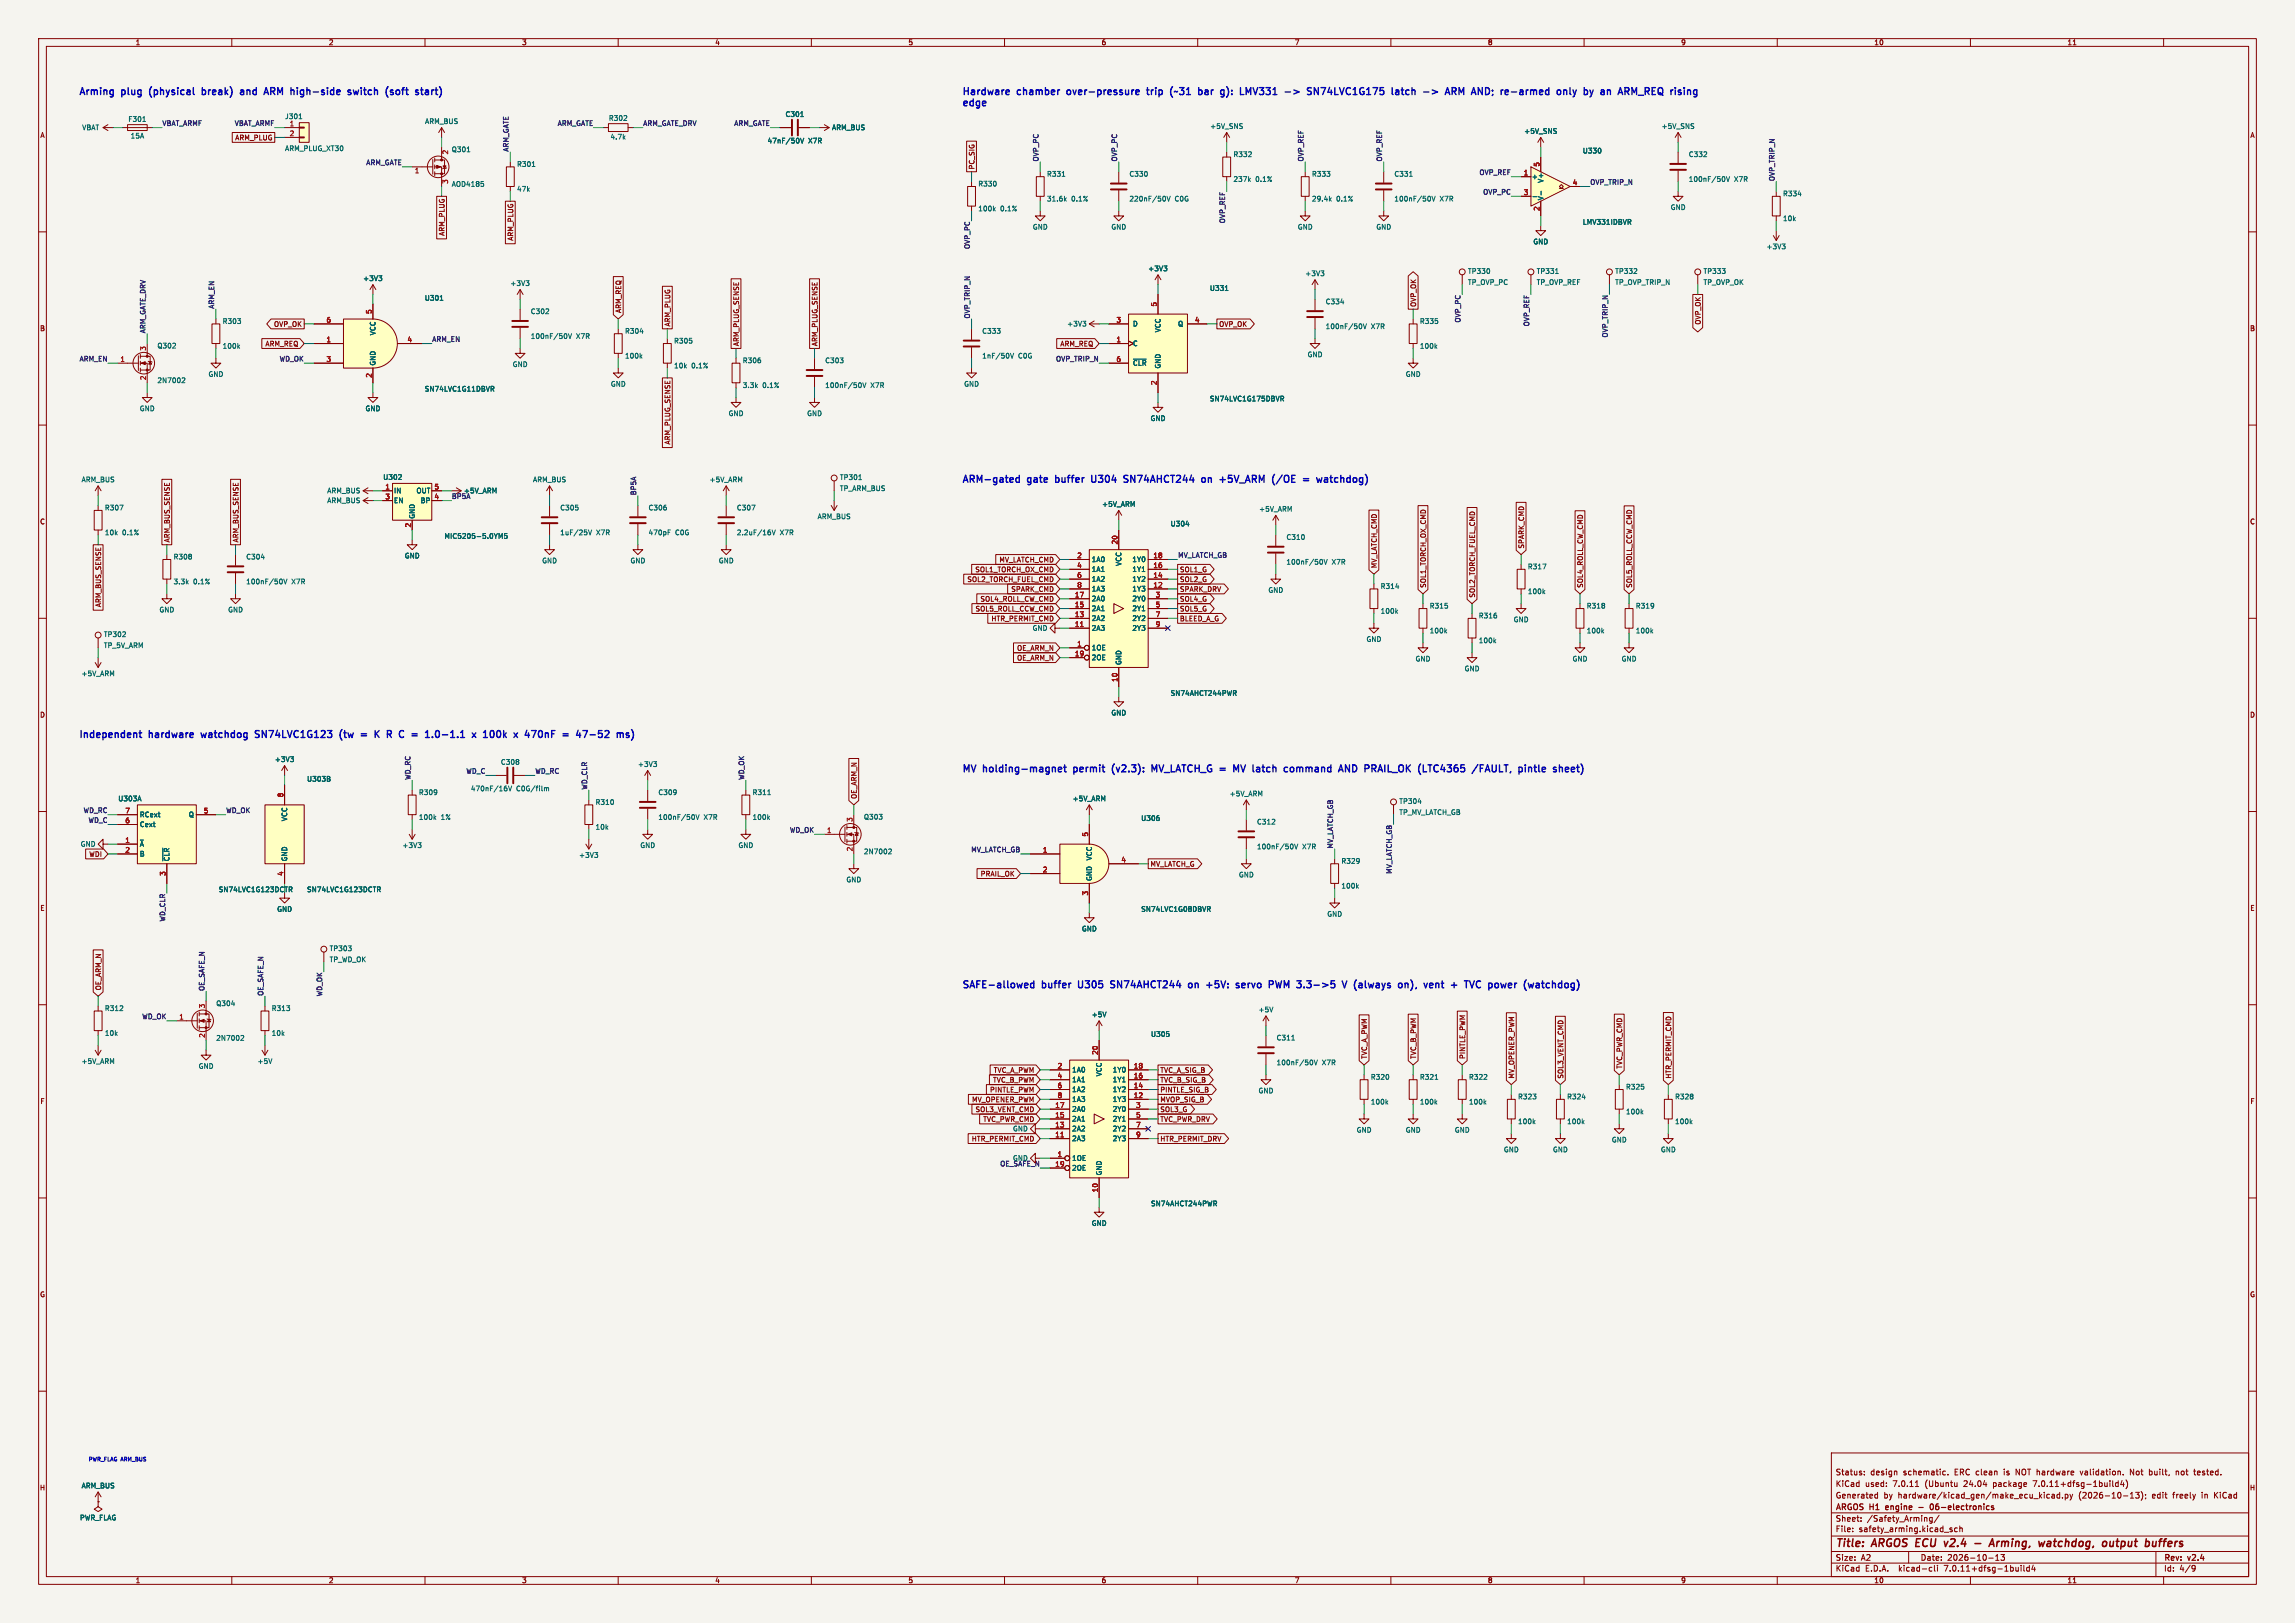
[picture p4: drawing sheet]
<svg xmlns="http://www.w3.org/2000/svg" width="594mm" height="420mm" viewBox="0 0 594 420" stroke-linecap="round" stroke-linejoin="round" font-family="sans-serif">
<defs><g id="words">
<g font-size="2.8" fill="#840000">
<text x="475" y="400.9">Title:</text>
<text x="484.7" y="400.9">ARGOS ECU</text>
<text x="504.9" y="400.9">v2.4</text>
<text x="518.3" y="400.9">Arming,</text>
<text x="531.8" y="400.9">watchdog,</text>
<text x="549.1" y="400.9">output</text>
<text x="560.9" y="400.9">buffers</text>
</g>
<g font-size="2.5" fill="#0000c2">
<text x="20.3" y="25.5">Arming</text>
<text x="31.6" y="25.5">plug</text>
<text x="39.5" y="25.5">(physical</text>
<text x="53.9" y="25.5">break)</text>
<text x="64.5" y="25.5">and</text>
<text x="71.5" y="25.5">ARM</text>
<text x="79" y="25.5">high-side</text>
<text x="94.5" y="25.5">switch</text>
<text x="105" y="25.5">(soft</text>
<text x="113.5" y="25.5">start)</text>
<text x="248.9" y="25.5">Hardware</text>
<text x="248.9" y="28.4">edge</text>
<text x="263.4" y="25.5">chamber</text>
<text x="277" y="25.5">over-pressure</text>
<text x="298.5" y="25.5">trip</text>
<text x="305.2" y="25.5">(~31</text>
<text x="313.2" y="25.5">bar</text>
<text x="325.4" y="25.5">LMV331</text>
<text x="337.7" y="25.5">-&gt;</text>
<text x="344.3" y="25.5">SN74LVC1G175</text>
<text x="366.9" y="25.5">latch</text>
<text x="375.7" y="25.5">-&gt;</text>
<text x="382.3" y="25.5">ARM</text>
<text x="389.8" y="25.5">AND;</text>
<text x="397.9" y="25.5">re-armed</text>
<text x="413.2" y="25.5">only</text>
<text x="420.9" y="25.5">by</text>
<text x="426" y="25.5">an</text>
<text x="431.3" y="25.5">ARM_REQ rising</text>
<text x="248.9" y="125.8">ARM-gated</text>
<text x="266.1" y="125.8">gate</text>
<text x="274" y="125.8">buffer</text>
<text x="284.1" y="125.8">U304</text>
<text x="293.2" y="125.8">SN74AHCT244</text>
<text x="314.1" y="125.8">on</text>
<text x="319.4" y="125.8">+5V_ARM</text>
<text x="333.8" y="125.8">(/OE</text>
<text x="342.5" y="125.8">=</text>
<text x="346.8" y="125.8">watchdog)</text>
<text x="20.3" y="191.9">Independent</text>
<text x="38.7" y="191.9">hardware</text>
<text x="53" y="191.9">watchdog</text>
<text x="67.7" y="191.9">SN74LVC1G123</text>
<text x="90.2" y="191.9">(tw</text>
<text x="100.8" y="191.9">K</text>
<text x="104.6" y="191.9">R</text>
<text x="108.5" y="191.9">C</text>
<text x="112.4" y="191.9">=</text>
<text x="116.7" y="191.9">1.0-1.1</text>
<text x="129.6" y="191.9">x</text>
<text x="133.2" y="191.9">100k</text>
<text x="141.9" y="191.9">x</text>
<text x="145.4" y="191.9">470nF</text>
<text x="155.8" y="191.9">=</text>
<text x="160.2" y="191.9">47-52</text>
<text x="254.6" y="200.7">holding-magnet</text>
<text x="278.7" y="200.7">permit</text>
<text x="289.4" y="200.7">(v2.3):</text>
<text x="300.4" y="200.7">MV_LATCH_G =</text>
<text x="323" y="200.7">MV</text>
<text x="328.7" y="200.7">latch</text>
<text x="337.6" y="200.7">command</text>
<text x="352.5" y="200.7">AND</text>
<text x="359.8" y="200.7">PRAIL_OK</text>
<text x="374.4" y="200.7">(LTC4365</text>
<text x="389.2" y="200.7">/FAULT,</text>
<text x="401.9" y="200.7">pintle</text>
<text x="248.9" y="256.6">SAFE-allowed</text>
<text x="269.9" y="256.6">buffer</text>
<text x="279.9" y="256.6">U305</text>
<text x="289.1" y="256.6">SN74AHCT244</text>
<text x="309.9" y="256.6">on</text>
<text x="315.3" y="256.6">+5V:</text>
<text x="323.7" y="256.6">servo</text>
<text x="332.9" y="256.6">PWM</text>
<text x="340.9" y="256.6">3.3-&gt;5</text>
<text x="353.5" y="256.6">V</text>
<text x="357.1" y="256.6">(always</text>
<text x="369.3" y="256.6">on),</text>
<text x="376.7" y="256.6">vent</text>
<text x="384.4" y="256.6">+</text>
<text x="388.7" y="256.6">TVC</text>
<text x="395.5" y="256.6">power</text>
<text x="405.4" y="256.6">(watchdog)</text>
</g>
<g font-size="2.1" fill="#840000">
<text x="475" y="382">Status:</text>
<text x="484.1" y="382">design</text>
<text x="492.7" y="382">schematic.</text>
<text x="506" y="382">ERC clean</text>
<text x="519.1" y="382">is</text>
<text x="522.3" y="382">NOT hardware</text>
<text x="539.3" y="382">validation.</text>
<text x="552.3" y="382">Not</text>
<text x="557.4" y="382">built,</text>
<text x="564.5" y="382">not</text>
<text x="569.4" y="382">tested.</text>
<text x="475" y="388">Generated</text>
<text x="475" y="385">KiCad</text>
<text x="482.7" y="385">used:</text>
<text x="487.5" y="388">by</text>
<text x="490" y="385">7.0.11</text>
<text x="491.3" y="388">hardware/kicad_gen/make_ecu_kicad.py</text>
<text x="498.4" y="385">(Ubuntu</text>
<text x="508.6" y="385">24.04</text>
<text x="516.3" y="385">package</text>
<text x="526.8" y="385">7.0.11+dfsg-1build4)</text>
<text x="538.2" y="388">(2026-10-13);</text>
<text x="557.3" y="388">edit</text>
<text x="562.9" y="388">freely</text>
<text x="570.4" y="388">in</text>
<text x="573.8" y="388">KiCad</text>
<text x="475" y="394">Sheet:</text>
<text x="475" y="391.2">ARGOS H1</text>
<text x="483.2" y="394">/Safety_Arming/</text>
<text x="488.8" y="391.2">engine</text>
<text x="501.5" y="391.2">06-electronics</text>
<text x="475" y="396.7">File:</text>
<text x="481.1" y="396.7">safety_arming.kicad_sch</text>
<text x="475" y="406.9">KiCad</text>
<text x="475" y="404.1">Size:</text>
<text x="481.7" y="404.1">A2</text>
<text x="482.7" y="406.9">E.D.A.</text>
<text x="491.6" y="406.9">kicad-cli</text>
<text x="497" y="404.1">Date:</text>
<text x="503.5" y="406.9">7.0.11+dfsg-1build4</text>
<text x="504" y="404.1">2026-10-13</text>
<text x="560" y="404.3">Rev:</text>
<text x="560" y="406.9">Id:</text>
<text x="564.1" y="406.9">4/9</text>
<text x="566.4" y="404.3">v2.4</text>
</g>
<g font-size="1.8" fill="#840000">
<text x="35" y="11.9">1</text>
<text x="85" y="11.9">2</text>
<text x="135" y="11.9">3</text>
<text x="185" y="11.9">4</text>
<text x="235" y="11.9">5</text>
<text x="285" y="11.9">6</text>
<text x="335" y="11.9">7</text>
<text x="385" y="11.9">8</text>
<text x="435" y="11.9">9</text>
<text x="485" y="11.9">10</text>
<text x="535" y="11.9">11</text>
<text x="10.3" y="35.9">A</text>
<text x="582.3" y="35.9">A</text>
<text x="60.8" y="36.5">ARM_PLUG</text>
<text x="252.4" y="44" transform="rotate(-90 252.4 44)">PC_SIG</text>
<text x="115.3" y="61.2" transform="rotate(-90 115.3 61.2)">ARM_PLUG</text>
<text x="133" y="62.4" transform="rotate(-90 133 62.4)">ARM_PLUG</text>
<text x="161" y="81.1" transform="rotate(-90 161 81.1)">ARM_REQ</text>
<text x="366.7" y="79.5" transform="rotate(-90 366.7 79.5)">OVP_OK</text>
<text x="10.3" y="85.9">B</text>
<text x="68.6" y="89.9">ARM_REQ</text>
<text x="70.8" y="84.8">OVP_OK</text>
<text x="173.7" y="84.6" transform="rotate(-90 173.7 84.6)">ARM_PLUG</text>
<text x="191.5" y="89.7" transform="rotate(-90 191.5 89.7)">ARM_PLUG_SENSE</text>
<text x="211.8" y="89.7" transform="rotate(-90 211.8 89.7)">ARM_PLUG_SENSE</text>
<text x="274.3" y="89.9">ARM_REQ</text>
<text x="315.4" y="84.8">OVP_OK</text>
<text x="440.4" y="84.1" transform="rotate(-90 440.4 84.1)">OVP_OK</text>
<text x="582.3" y="85.9">B</text>
<text x="173.7" y="115.2" transform="rotate(-90 173.7 115.2)">ARM_PLUG_SENSE</text>
<text x="10.3" y="135.9">C</text>
<text x="582.3" y="135.9">C</text>
<text x="44.1" y="140.5" transform="rotate(-90 44.1 140.5)">ARM_BUS_SENSE</text>
<text x="61.9" y="140.5" transform="rotate(-90 61.9 140.5)">ARM_BUS_SENSE</text>
<text x="394.7" y="142.1" transform="rotate(-90 394.7 142.1)">SPARK_CMD</text>
<text x="252.3" y="148.3">SOL1_TORCH_OX_CMD</text>
<text x="258.5" y="145.7">MV_LATCH_CMD</text>
<text x="305.3" y="148.3">SOL1_G</text>
<text x="356.6" y="147.2" transform="rotate(-90 356.6 147.2)">MV_LATCH_CMD</text>
<text x="250.3" y="150.8">SOL2_TORCH_FUEL_CMD</text>
<text x="253.6" y="155.9">SOL4_ROLL_CW_CMD</text>
<text x="261.6" y="153.4">SPARK_CMD</text>
<text x="305.3" y="153.4">SPARK_DRV</text>
<text x="305.3" y="150.8">SOL2_G</text>
<text x="305.3" y="155.9">SOL4_G</text>
<text x="369.3" y="152.2" transform="rotate(-90 369.3 152.2)">SOL1_TORCH_OX_CMD</text>
<text x="382" y="154.8" transform="rotate(-90 382 154.8)">SOL2_TORCH_FUEL_CMD</text>
<text x="409.9" y="152.2" transform="rotate(-90 409.9 152.2)">SOL4_ROLL_CW_CMD</text>
<text x="422.6" y="152.2" transform="rotate(-90 422.6 152.2)">SOL5_ROLL_CCW_CMD</text>
<text x="26.4" y="157.3" transform="rotate(-90 26.4 157.3)">ARM_BUS_SENSE</text>
<text x="252.4" y="158.4">SOL5_ROLL_CCW_CMD</text>
<text x="256.5" y="161">HTR_PERMIT_CMD</text>
<text x="305.3" y="161">BLEED_A_G</text>
<text x="305.3" y="158.4">SOL5_G</text>
<text x="263.1" y="168.6">OE_ARM_N</text>
<text x="263.1" y="171.1">OE_ARM_N</text>
<text x="10.3" y="185.9">D</text>
<text x="582.3" y="185.9">D</text>
<text x="221.9" y="206.9" transform="rotate(-90 221.9 206.9)">OE_ARM_N</text>
<text x="23" y="221.9">WDI</text>
<text x="253.7" y="227">PRAIL_OK</text>
<text x="297.7" y="224.5">MV_LATCH_G</text>
<text x="10.3" y="235.9">E</text>
<text x="582.3" y="235.9">E</text>
<text x="26.4" y="256.4" transform="rotate(-90 26.4 256.4)">OE_ARM_N</text>
<text x="354" y="274.2" transform="rotate(-90 354 274.2)">TVC_A_PWM</text>
<text x="366.7" y="274.2" transform="rotate(-90 366.7 274.2)">TVC_B_PWM</text>
<text x="379.4" y="274.2" transform="rotate(-90 379.4 274.2)">PINTLE_PWM</text>
<text x="256.9" y="280.4">TVC_B_PWM</text>
<text x="257.1" y="277.8">TVC_A_PWM</text>
<text x="300.2" y="277.8">TVC_A_SIG_B</text>
<text x="300.2" y="280.4">TVC_B_SIG_B</text>
<text x="392.1" y="279.2" transform="rotate(-90 392.1 279.2)">MV_OPENER_PWM</text>
<text x="404.8" y="279.2" transform="rotate(-90 404.8 279.2)">SOL3_VENT_CMD</text>
<text x="420.1" y="276.7" transform="rotate(-90 420.1 276.7)">TVC_PWR_CMD</text>
<text x="432.8" y="279.2" transform="rotate(-90 432.8 279.2)">HTR_PERMIT_CMD</text>
<text x="10.3" y="285.9">F</text>
<text x="251.5" y="285.4">MV_OPENER_PWM</text>
<text x="252.4" y="288">SOL3_VENT_CMD</text>
<text x="256.1" y="282.9">PINTLE_PWM</text>
<text x="300.2" y="282.9">PINTLE_SIG_B</text>
<text x="300.2" y="285.4">MVOP_SIG_B</text>
<text x="300.2" y="288">SOL3_G</text>
<text x="582.3" y="285.9">F</text>
<text x="254.4" y="290.5">TVC_PWR_CMD</text>
<text x="300.2" y="290.5">TVC_PWR_DRV</text>
<text x="251.4" y="295.6">HTR_PERMIT_CMD</text>
<text x="300.2" y="295.6">HTR_PERMIT_DRV</text>
<text x="10.3" y="335.9">G</text>
<text x="582.3" y="335.9">G</text>
<text x="10.2" y="385.9">H</text>
<text x="582.2" y="385.9">H</text>
<text x="35" y="409.9">1</text>
<text x="85" y="409.9">2</text>
<text x="135" y="409.9">3</text>
<text x="185" y="409.9">4</text>
<text x="235" y="409.9">5</text>
<text x="285" y="409.9">6</text>
<text x="335" y="409.9">7</text>
<text x="385" y="409.9">8</text>
<text x="435" y="409.9">9</text>
<text x="485" y="409.9">10</text>
<text x="535" y="409.9">11</text>
</g>
<g font-size="1.8" fill="#006464">
<text x="21.2" y="33.9">VBAT</text>
<text x="33.1" y="31.7">F301</text>
<text x="73.7" y="31">J301</text>
<text x="109.9" y="32.3">ARM_BUS</text>
<text x="157.5" y="31.5">R302</text>
<text x="203.2" y="30.5">C301</text>
<text x="215.2" y="33.9">ARM_BUS</text>
<text x="313.1" y="33.6">+5V_SNS</text>
<text x="394.4" y="34.8">+5V_SNS</text>
<text x="429.9" y="33.6">+5V_SNS</text>
<text x="33.7" y="36">15A</text>
<text x="73.7" y="39.3">ARM_PLUG_XT30</text>
<text x="116.8" y="39.6">Q301</text>
<text x="157.9" y="36.3">4.7k</text>
<text x="198.6" y="37.3">47nF/50V</text>
<text x="209.2" y="37.3">X7R</text>
<text x="319.1" y="40.8">R332</text>
<text x="409.5" y="39.9">U330</text>
<text x="437" y="40.8">C332</text>
<text x="133.7" y="43.4">R301</text>
<text x="270.9" y="45.9">R331</text>
<text x="292.2" y="45.9">C330</text>
<text x="319.1" y="47.3">237k</text>
<text x="325" y="47.3">0.1%</text>
<text x="339.5" y="45.9">R333</text>
<text x="360.8" y="45.9">C331</text>
<text x="396.4" y="46.6">+</text>
<text x="399.6" y="47.4" transform="rotate(-90 399.6 47.4)">V+</text>
<text x="437" y="47.3">100nF/50V</text>
<text x="448.9" y="47.3">X7R</text>
<text x="116.8" y="48.5">AOD4185</text>
<text x="133.7" y="49.8">47k</text>
<text x="253.1" y="48.5">R330</text>
<text x="270.9" y="52.3">31.6k</text>
<text x="277.3" y="52.3">0.1%</text>
<text x="292.2" y="52.3">220nF/50V</text>
<text x="304.1" y="52.3">C0G</text>
<text x="339.5" y="52.3">29.4k</text>
<text x="345.9" y="52.3">0.1%</text>
<text x="360.8" y="52.3">100nF/50V</text>
<text x="372.7" y="52.3">X7R</text>
<text x="399.6" y="51.9" transform="rotate(-90 399.6 51.9)">V-</text>
<text x="461.4" y="51">R334</text>
<text x="253.1" y="54.9">100k</text>
<text x="258.9" y="54.9">0.1%</text>
<text x="267.2" y="59.6">GND</text>
<text x="287.5" y="59.6">GND</text>
<text x="335.8" y="59.6">GND</text>
<text x="356.1" y="59.6">GND</text>
<text x="409.5" y="58.3">LMV331IDBVR</text>
<text x="432.3" y="54.5">GND</text>
<text x="461.4" y="57.4">10k</text>
<text x="396.7" y="63.4">GND</text>
<text x="457.1" y="64.7">+3V3</text>
<text x="297.1" y="70.4">+3V3</text>
<text x="337.7" y="71.7">+3V3</text>
<text x="379.8" y="71.1">TP330</text>
<text x="397.6" y="71.1">TP331</text>
<text x="417.9" y="71.1">TP332</text>
<text x="440.8" y="71.1">TP333</text>
<text x="93.9" y="72.9">+3V3</text>
<text x="132" y="74.2">+3V3</text>
<text x="313" y="75.5">U331</text>
<text x="379.8" y="73.9">TP_OVP_PC</text>
<text x="397.6" y="73.9">TP_OVP_REF</text>
<text x="417.9" y="73.9">TP_OVP_TRIP_N</text>
<text x="440.8" y="73.9">TP_OVP_OK</text>
<text x="109.8" y="78">U301</text>
<text x="137.3" y="81.5">C302</text>
<text x="343" y="78.9">C334</text>
<text x="57.5" y="84">R303</text>
<text x="97.4" y="86.9" transform="rotate(-90 97.4 86.9)">VCC</text>
<text x="137.3" y="87.9">100nF/50V</text>
<text x="149.1" y="87.9">X7R</text>
<text x="161.6" y="86.6">R304</text>
<text x="174.3" y="89.1">R305</text>
<text x="254.1" y="86.6">C333</text>
<text x="276.1" y="84.7">+3V3</text>
<text x="293.1" y="89.8">C</text>
<text x="293.1" y="84.7">D</text>
<text x="300.6" y="86.1" transform="rotate(-90 300.6 86.1)">VCC</text>
<text x="304.8" y="84.7">Q</text>
<text x="343" y="85.4">100nF/50V</text>
<text x="354.9" y="85.4">X7R</text>
<text x="367.4" y="84">R335</text>
<text x="40.6" y="90.4">Q302</text>
<text x="57.5" y="90.4">100k</text>
<text x="97.4" y="94.7" transform="rotate(-90 97.4 94.7)">GND</text>
<text x="132.6" y="95.2">GND</text>
<text x="161.6" y="93">100k</text>
<text x="174.3" y="95.5">10k</text>
<text x="179" y="95.5">0.1%</text>
<text x="192.1" y="94.2">R306</text>
<text x="213.5" y="94.2">C303</text>
<text x="254.1" y="93">1nF/50V</text>
<text x="263.6" y="93">C0G</text>
<text x="293.1" y="94.8">~{CLR}</text>
<text x="300.6" y="95.5" transform="rotate(-90 300.6 95.5)">GND</text>
<text x="338.3" y="92.6">GND</text>
<text x="367.4" y="90.4">100k</text>
<text x="40.6" y="99.3">2N7002</text>
<text x="53.8" y="97.7">GND</text>
<text x="109.8" y="101.5">SN74LVC1G11DBVR</text>
<text x="158" y="100.3">GND</text>
<text x="192.1" y="100.6">3.3k</text>
<text x="197.4" y="100.6">0.1%</text>
<text x="213.5" y="100.6">100nF/50V</text>
<text x="225.3" y="100.6">X7R</text>
<text x="249.4" y="100.3">GND</text>
<text x="363.7" y="97.7">GND</text>
<text x="36.1" y="106.6">GND</text>
<text x="94.5" y="106.6">GND</text>
<text x="188.5" y="107.9">GND</text>
<text x="208.8" y="107.9">GND</text>
<text x="313" y="104.1">SN74LVC1G175DBVR</text>
<text x="297.7" y="109.1">GND</text>
<text x="21" y="125">ARM_BUS</text>
<text x="99.1" y="124.4">U302</text>
<text x="137.8" y="125">ARM_BUS</text>
<text x="183.5" y="125">+5V_ARM</text>
<text x="217.3" y="124.4">TP301</text>
<text x="84.6" y="127.9">ARM_BUS</text>
<text x="84.6" y="130.4">ARM_BUS</text>
<text x="101.9" y="127.9">IN</text>
<text x="101.9" y="130.4">EN</text>
<text x="107.7" y="127.9">OUT</text>
<text x="108.8" y="130.4">BP</text>
<text x="116.8" y="129.2">BP5A</text>
<text x="120" y="127.9">+5V_ARM</text>
<text x="217.3" y="127.3">TP_ARM_BUS</text>
<text x="285.1" y="131.3">+5V_ARM</text>
<text x="27" y="132.3">R307</text>
<text x="107.5" y="134.4" transform="rotate(-90 107.5 134.4)">GND</text>
<text x="144.9" y="132.3">C305</text>
<text x="167.7" y="132.3">C306</text>
<text x="190.6" y="132.3">C307</text>
<text x="211.5" y="134.5">ARM_BUS</text>
<text x="302.9" y="136.4">U304</text>
<text x="325.8" y="132.6">+5V_ARM</text>
<text x="27" y="138.7">10k</text>
<text x="31.6" y="138.7">0.1%</text>
<text x="114.9" y="139.6">MIC5205-5.0YM5</text>
<text x="144.9" y="138.7">1uF/25V</text>
<text x="154.3" y="138.7">X7R</text>
<text x="167.7" y="138.7">470pF</text>
<text x="174.8" y="138.7">C0G</text>
<text x="190.6" y="138.7">2.2uF/16V</text>
<text x="201.9" y="138.7">X7R</text>
<text x="332.8" y="139.9">C310</text>
<text x="44.8" y="145">R308</text>
<text x="63.6" y="145">C304</text>
<text x="104.6" y="144.7">GND</text>
<text x="140.2" y="146">GND</text>
<text x="163.1" y="146">GND</text>
<text x="185.9" y="146">GND</text>
<text x="282.4" y="145.6">1A0</text>
<text x="282.4" y="148.2">1A1</text>
<text x="290.4" y="146.6" transform="rotate(-90 290.4 146.6)">VCC</text>
<text x="293" y="148.2">1Y1</text>
<text x="293" y="145.6">1Y0</text>
<text x="332.8" y="146.3">100nF/50V</text>
<text x="344.7" y="146.3">X7R</text>
<text x="395.3" y="147.5">R317</text>
<text x="44.8" y="151.4">3.3k</text>
<text x="50" y="151.4">0.1%</text>
<text x="63.6" y="151.4">100nF/50V</text>
<text x="75.5" y="151.4">X7R</text>
<text x="282.4" y="155.8">2A0</text>
<text x="282.4" y="150.7">1A2</text>
<text x="282.4" y="153.3">1A3</text>
<text x="293" y="153.3">1Y3</text>
<text x="293" y="150.7">1Y2</text>
<text x="293" y="155.8">2Y0</text>
<text x="328.2" y="153.6">GND</text>
<text x="357.2" y="152.6">R314</text>
<text x="395.3" y="153.9">100k</text>
<text x="41.1" y="158.7">GND</text>
<text x="58.9" y="158.7">GND</text>
<text x="282.4" y="160.9">2A2</text>
<text x="282.4" y="158.3">2A1</text>
<text x="293" y="158.3">2Y1</text>
<text x="293" y="160.9">2Y2</text>
<text x="357.2" y="159">100k</text>
<text x="369.9" y="157.7">R315</text>
<text x="382.6" y="160.2">R316</text>
<text x="391.7" y="161.2">GND</text>
<text x="410.6" y="157.7">R318</text>
<text x="423.3" y="157.7">R319</text>
<text x="26.8" y="165">TP302</text>
<text x="26.8" y="167.9">TP_5V_ARM</text>
<text x="267.1" y="163.4">GND</text>
<text x="282.4" y="163.4">2A3</text>
<text x="293" y="163.4">2Y3</text>
<text x="353.6" y="166.3">GND</text>
<text x="369.9" y="164.1">100k</text>
<text x="382.6" y="166.6">100k</text>
<text x="410.6" y="164.1">100k</text>
<text x="423.3" y="164.1">100k</text>
<text x="282.4" y="168.5">1OE</text>
<text x="282.4" y="171">2OE</text>
<text x="290.4" y="172.2" transform="rotate(-90 290.4 172.2)">GND</text>
<text x="366.3" y="171.4">GND</text>
<text x="379" y="173.9">GND</text>
<text x="406.9" y="171.4">GND</text>
<text x="419.6" y="171.4">GND</text>
<text x="21" y="175.2">+5V_ARM</text>
<text x="287.5" y="185.3">GND</text>
<text x="302.9" y="180.3">SN74AHCT244PWR</text>
<text x="71" y="197.4">+3V3</text>
<text x="79.3" y="202.5">U303B</text>
<text x="129.5" y="198.1">C308</text>
<text x="165" y="198.7">+3V3</text>
<text x="30.5" y="207.5">U303A</text>
<text x="108.3" y="205.9">R309</text>
<text x="121.8" y="205">470nF/16V</text>
<text x="133.6" y="205">C0G/film</text>
<text x="154" y="208.5">R310</text>
<text x="170.3" y="205.9">C309</text>
<text x="194.7" y="205.9">R311</text>
<text x="277.5" y="207.5">+5V_ARM</text>
<text x="318.2" y="206.3">+5V_ARM</text>
<text x="362" y="208.2">TP304</text>
<text x="36.1" y="214.2">Cext</text>
<text x="36.1" y="211.7">RCext</text>
<text x="48.8" y="211.7">Q</text>
<text x="74.5" y="212.6" transform="rotate(-90 74.5 212.6)">VCC</text>
<text x="108.3" y="212.4">100k</text>
<text x="114.1" y="212.4">1%</text>
<text x="154" y="214.9">10k</text>
<text x="170.3" y="212.4">100nF/50V</text>
<text x="182.2" y="212.4">X7R</text>
<text x="194.7" y="212.4">100k</text>
<text x="223.5" y="212.3">Q303</text>
<text x="295.2" y="212.6">U306</text>
<text x="325.2" y="213.6">C312</text>
<text x="362" y="211.1">TP_MV_LATCH_GB</text>
<text x="20.8" y="219.3">GND</text>
<text x="36.1" y="219.3">~{A}</text>
<text x="36.1" y="221.8">B</text>
<text x="104" y="219.6">+3V3</text>
<text x="165.6" y="219.6">GND</text>
<text x="191" y="219.6">GND</text>
<text x="223.5" y="221.2">2N7002</text>
<text x="325.2" y="220">100nF/50V</text>
<text x="337.1" y="220">X7R</text>
<text x="44" y="223" transform="rotate(-90 44 223)">~{CLR}</text>
<text x="74.5" y="223" transform="rotate(-90 74.5 223)">GND</text>
<text x="149.8" y="222.2">+3V3</text>
<text x="282.8" y="222.8" transform="rotate(-90 282.8 222.8)">VCC</text>
<text x="320.5" y="227.3">GND</text>
<text x="347.1" y="223.7">R329</text>
<text x="56.5" y="231.1">SN74LVC1G123DCTR</text>
<text x="79.3" y="231.1">SN74LVC1G123DCTR</text>
<text x="218.9" y="228.5">GND</text>
<text x="282.8" y="228.1" transform="rotate(-90 282.8 228.1)">GND</text>
<text x="347.1" y="230.1">100k</text>
<text x="71.6" y="236.1">GND</text>
<text x="295.2" y="236.1">SN74LVC1G08DBVR</text>
<text x="343.4" y="237.4">GND</text>
<text x="279.9" y="241.2">GND</text>
<text x="85.2" y="246.3">TP303</text>
<text x="85.2" y="249.2">TP_WD_OK</text>
<text x="27" y="261.8">R312</text>
<text x="55.8" y="260.5">Q304</text>
<text x="70.2" y="261.8">R313</text>
<text x="282.4" y="263.4">+5V</text>
<text x="325.6" y="262.2">+5V</text>
<text x="27" y="268.2">10k</text>
<text x="55.8" y="269.5">2N7002</text>
<text x="70.2" y="268.2">10k</text>
<text x="297.8" y="268.5">U305</text>
<text x="330.3" y="269.4">C311</text>
<text x="21" y="275.5">+5V_ARM</text>
<text x="66.5" y="275.5">+5V</text>
<text x="330.3" y="275.9">100nF/50V</text>
<text x="342.2" y="275.9">X7R</text>
<text x="51.3" y="276.8">GND</text>
<text x="277.4" y="277.7">1A0</text>
<text x="277.4" y="280.3">1A1</text>
<text x="285.3" y="278.7" transform="rotate(-90 285.3 278.7)">VCC</text>
<text x="287.9" y="280.3">1Y1</text>
<text x="287.9" y="277.7">1Y0</text>
<text x="354.7" y="279.6">R320</text>
<text x="367.4" y="279.6">R321</text>
<text x="380.1" y="279.6">R322</text>
<text x="277.4" y="287.9">2A0</text>
<text x="277.4" y="282.8">1A2</text>
<text x="277.4" y="285.3">1A3</text>
<text x="287.9" y="285.3">1Y3</text>
<text x="287.9" y="282.8">1Y2</text>
<text x="287.9" y="287.9">2Y0</text>
<text x="325.6" y="283.1">GND</text>
<text x="354.7" y="286">100k</text>
<text x="367.4" y="286">100k</text>
<text x="380.1" y="286">100k</text>
<text x="392.8" y="284.7">R323</text>
<text x="405.5" y="284.7">R324</text>
<text x="420.7" y="282.1">R325</text>
<text x="433.4" y="284.7">R328</text>
<text x="262.1" y="293">GND</text>
<text x="277.4" y="293">2A2</text>
<text x="277.4" y="290.4">2A1</text>
<text x="287.9" y="290.4">2Y1</text>
<text x="287.9" y="293">2Y2</text>
<text x="351" y="293.3">GND</text>
<text x="363.7" y="293.3">GND</text>
<text x="376.4" y="293.3">GND</text>
<text x="392.8" y="291.1">100k</text>
<text x="405.5" y="291.1">100k</text>
<text x="420.7" y="288.6">100k</text>
<text x="433.4" y="291.1">100k</text>
<text x="277.4" y="295.5">2A3</text>
<text x="287.9" y="295.5">2Y3</text>
<text x="389.1" y="298.4">GND</text>
<text x="401.8" y="298.4">GND</text>
<text x="417.1" y="295.8">GND</text>
<text x="429.8" y="298.4">GND</text>
<text x="277.4" y="300.6">1OE</text>
<text x="277.4" y="303.1">2OE</text>
<text x="285.3" y="304.3" transform="rotate(-90 285.3 304.3)">GND</text>
<text x="282.4" y="317.4">GND</text>
<text x="297.8" y="312.3">SN74AHCT244PWR</text>
<text x="21" y="385.3">ARM_BUS</text>
<text x="20.6" y="393.6">PWR_FLAG</text>
</g>
<g font-size="1.8" fill="#0f0f0f">
<text x="41.9" y="32.7">VBAT_ARMF</text>
<text x="60.6" y="32.7">VBAT_ARMF</text>
<text x="144.2" y="32.7">ARM_GATE</text>
<text x="166.4" y="32.7">ARM_GATE_DRV</text>
<text x="189.9" y="32.7">ARM_GATE</text>
<text x="131.7" y="39.4" transform="rotate(-90 131.7 39.4)">ARM_GATE</text>
<text x="268.9" y="41.9" transform="rotate(-90 268.9 41.9)">OVP_PC</text>
<text x="289.2" y="41.9" transform="rotate(-90 289.2 41.9)">OVP_PC</text>
<text x="337.5" y="41.9" transform="rotate(-90 337.5 41.9)">OVP_REF</text>
<text x="357.8" y="41.9" transform="rotate(-90 357.8 41.9)">OVP_REF</text>
<text x="94.7" y="42.8">ARM_GATE</text>
<text x="382.8" y="45.4">OVP_REF</text>
<text x="411.5" y="47.9">OVP_TRIP_N</text>
<text x="459.4" y="47" transform="rotate(-90 459.4 47)">OVP_TRIP_N</text>
<text x="383.8" y="50.4">OVP_PC</text>
<text x="317.1" y="57.9" transform="rotate(-90 317.1 57.9)">OVP_REF</text>
<text x="251.1" y="64.5" transform="rotate(-90 251.1 64.5)">OVP_PC</text>
<text x="55.5" y="80" transform="rotate(-90 55.5 80)">ARM_EN</text>
<text x="251.1" y="82.6" transform="rotate(-90 251.1 82.6)">OVP_TRIP_N</text>
<text x="378.1" y="83.6" transform="rotate(-90 378.1 83.6)">OVP_PC</text>
<text x="37.8" y="86.4" transform="rotate(-90 37.8 86.4)">ARM_GATE_DRV</text>
<text x="111.8" y="88.5">ARM_EN</text>
<text x="395.9" y="84.6" transform="rotate(-90 395.9 84.6)">OVP_REF</text>
<text x="416.2" y="87.5" transform="rotate(-90 416.2 87.5)">OVP_TRIP_N</text>
<text x="20.5" y="93.6">ARM_EN</text>
<text x="72.2" y="93.6">WD_OK</text>
<text x="273.2" y="93.6">OVP_TRIP_N</text>
<text x="164.8" y="128.3" transform="rotate(-90 164.8 128.3)">BP5A</text>
<text x="304.8" y="144.4">MV_LATCH_GB</text>
<text x="106.3" y="201.9" transform="rotate(-90 106.3 201.9)">WD_RC</text>
<text x="120.6" y="200.3">WD_C</text>
<text x="138.4" y="200.3">WD_RC</text>
<text x="192.7" y="201.9" transform="rotate(-90 192.7 201.9)">WD_OK</text>
<text x="152.1" y="204.5" transform="rotate(-90 152.1 204.5)">WD_CLR</text>
<text x="21.5" y="210.5">WD_RC</text>
<text x="22.8" y="213">WD_C</text>
<text x="58.4" y="210.5">WD_OK</text>
<text x="204.3" y="215.6">WD_OK</text>
<text x="251.3" y="220.6">MV_LATCH_GB</text>
<text x="345.1" y="219.7" transform="rotate(-90 345.1 219.7)">MV_LATCH_GB</text>
<text x="360.3" y="226.3" transform="rotate(-90 360.3 226.3)">MV_LATCH_GB</text>
<text x="42.8" y="238.6" transform="rotate(-90 42.8 238.6)">WD_CLR</text>
<text x="53" y="256.5" transform="rotate(-90 53 256.5)">OE_SAFE_N</text>
<text x="68.2" y="257.8" transform="rotate(-90 68.2 257.8)">OE_SAFE_N</text>
<text x="83.5" y="258" transform="rotate(-90 83.5 258)">WD_OK</text>
<text x="36.7" y="263.8">WD_OK</text>
<text x="258.8" y="301.9">OE_SAFE_N</text>
<text x="262.1" y="300.6">GND</text>
</g>
<g font-size="1.8" fill="#a90000">
<text x="74.9" y="32.8">1</text>
<text x="74.9" y="35.3">2</text>
<text x="116.3" y="40.1" transform="rotate(-90 116.3 40.1)">2</text>
<text x="107.2" y="45.2">1</text>
<text x="116.3" y="47.7" transform="rotate(-90 116.3 47.7)">3</text>
<text x="394.3" y="45.5">1</text>
<text x="398.5" y="43.3" transform="rotate(-90 398.5 43.3)">5</text>
<text x="394.3" y="50.5">3</text>
<text x="407" y="48">4</text>
<text x="398.5" y="54.7" transform="rotate(-90 398.5 54.7)">2</text>
<text x="84.4" y="83.6">6</text>
<text x="96.3" y="81.4" transform="rotate(-90 96.3 81.4)">5</text>
<text x="288.9" y="83.6">3</text>
<text x="299.5" y="79.4" transform="rotate(-90 299.5 79.4)">5</text>
<text x="309.2" y="83.6">4</text>
<text x="84.4" y="88.6">1</text>
<text x="105.3" y="88.6">4</text>
<text x="288.9" y="88.6">1</text>
<text x="31" y="93.7">1</text>
<text x="37.8" y="90.9" transform="rotate(-90 37.8 90.9)">3</text>
<text x="84.4" y="93.7">3</text>
<text x="288.9" y="93.7">6</text>
<text x="37.8" y="98.5" transform="rotate(-90 37.8 98.5)">2</text>
<text x="96.3" y="97.9" transform="rotate(-90 96.3 97.9)">2</text>
<text x="299.5" y="99.8" transform="rotate(-90 299.5 99.8)">2</text>
<text x="99.6" y="126.7">1</text>
<text x="99.6" y="129.3">3</text>
<text x="112.3" y="129.3">4</text>
<text x="112.3" y="126.7">5</text>
<text x="106.4" y="136.6" transform="rotate(-90 106.4 136.6)">2</text>
<text x="289.3" y="141" transform="rotate(-90 289.3 141)">20</text>
<text x="278.7" y="144.5">2</text>
<text x="278.7" y="147.1">4</text>
<text x="278.7" y="149.6">6</text>
<text x="298.4" y="149.6">14</text>
<text x="298.4" y="147.1">16</text>
<text x="298.4" y="144.5">18</text>
<text x="278.1" y="154.7">17</text>
<text x="278.7" y="152.1">8</text>
<text x="298.4" y="152.1">12</text>
<text x="299" y="154.7">3</text>
<text x="278.1" y="159.8">13</text>
<text x="278.1" y="157.2">15</text>
<text x="299" y="157.2">5</text>
<text x="299" y="159.8">7</text>
<text x="278.1" y="162.3">11</text>
<text x="278.7" y="167.4">1</text>
<text x="299" y="162.3">9</text>
<text x="278.1" y="169.9">19</text>
<text x="289.3" y="176.6" transform="rotate(-90 289.3 176.6)">10</text>
<text x="73.4" y="206.4" transform="rotate(-90 73.4 206.4)">8</text>
<text x="32.3" y="213.1">6</text>
<text x="32.3" y="210.6">7</text>
<text x="52.6" y="210.6">5</text>
<text x="213.9" y="215.6">1</text>
<text x="220.7" y="212.8" transform="rotate(-90 220.7 212.8)">3</text>
<text x="32.3" y="218.2">1</text>
<text x="32.3" y="220.7">2</text>
<text x="220.7" y="220.4" transform="rotate(-90 220.7 220.4)">2</text>
<text x="269.8" y="220.7">1</text>
<text x="281.7" y="216.6" transform="rotate(-90 281.7 216.6)">5</text>
<text x="42.9" y="226.8" transform="rotate(-90 42.9 226.8)">3</text>
<text x="73.4" y="226.8" transform="rotate(-90 73.4 226.8)">4</text>
<text x="269.8" y="225.8">2</text>
<text x="290.1" y="223.3">4</text>
<text x="281.7" y="231.8" transform="rotate(-90 281.7 231.8)">3</text>
<text x="46.3" y="263.9">1</text>
<text x="53.1" y="261.1" transform="rotate(-90 53.1 261.1)">3</text>
<text x="53.1" y="268.7" transform="rotate(-90 53.1 268.7)">2</text>
<text x="284.2" y="273.1" transform="rotate(-90 284.2 273.1)">20</text>
<text x="273.6" y="276.6">2</text>
<text x="273.6" y="279.1">4</text>
<text x="273.6" y="281.7">6</text>
<text x="293.3" y="281.7">14</text>
<text x="293.3" y="279.1">16</text>
<text x="293.3" y="276.6">18</text>
<text x="273" y="286.8">17</text>
<text x="273.6" y="284.2">8</text>
<text x="293.3" y="284.2">12</text>
<text x="293.9" y="286.8">3</text>
<text x="273" y="291.8">13</text>
<text x="273" y="289.3">15</text>
<text x="293.9" y="289.3">5</text>
<text x="293.9" y="291.8">7</text>
<text x="273" y="294.4">11</text>
<text x="273.6" y="299.5">1</text>
<text x="293.9" y="294.4">9</text>
<text x="273" y="302">19</text>
<text x="284.2" y="308.7" transform="rotate(-90 284.2 308.7)">10</text>
</g>
<text font-size="1.4" fill="#0000c2" x="22.9" y="378.2">PWR_FLAG ARM_BUS</text>
</g></defs>
<path d="M0 0h594v420h-594z" fill="#f5f4ef" stroke="#f5f4ef" stroke-width=".26"/>
<g fill="none" stroke="#840000" stroke-width=".26">
<path d="M10 10h574v400h-574zM12 12h570v396h-570zM60 10v2M110 10v2M160 10v2M210 10v2M260 10v2M310 10v2M360 10v2M410 10v2M460 10v2M510 10v2"/>
<path d="M536.6 11.6h.7M560 10v2M10 60h2M582 60h2M10 110h2M582 110h2M141.5 127l.7-1.3 .8 1.3M142.2 125.7v2.6M142.2 130.8v2.8M142.2 135.6v2.8M10 160h2M142.2 141v1.2h1.3l-1.3 1.3-1.2-1.3h1.2"/>
<path d="M582 160h2M10 210h2M30.5 218.4h5.1M30.5 210.8h5.1M30.5 213.4h5.1M35.6 208.3h15.2v15.2h-15.2zM50.8 210.8h5.1M68.6 208.3h10.1v15.2h-10.1zM73.7 203.2v5.1M582 210h2M30.5 221h5.1M43.2 223.5v5.1"/>
<path d="M73.7 223.5v5.1M10 260h2M53.3 259.1v3.3M582 260h2M45.7 264.2h5.4M51.1 262.3v3.8M51.6 264.2h1.7v5M51.6 262.4h2.5v3.5h-2.5M51.6 261.9v1M51.6 263.7v1M51.6 265.4v1M53.3 271.8v1.3h1.3l-1.3 1.2-1.2-1.2h1.2"/>
<path d="M53.6 263.7l1 .2M54.1 263.8l.4 .6h-.8zM326.9 264.2l.8-1.3 .7 1.3M327.7 278.1v1.3h1.2l-1.2 1.3-1.3-1.3h1.3M327.7 262.9v2.5M327.7 268v2.8M327.7 272.8v2.8M377.4 279.4h2.1v5.1h-2.1zM378.5 278.1v1.3M378.5 284.5v1.3M402.8 284.5h2.1v5.1h-2.1zM403.9 293.4v1.2h1.2l-1.2 1.3-1.3-1.3h1.3"/>
<path d="M403.9 283.2v1.3M403.9 289.6v1.2M418.1 281.9h2v5.1h-2zM419.1 280.7v1.2M419.1 287v1.3M430.8 284.5h2v5.1h-2zM431.8 293.4v1.2h1.3l-1.3 1.3-1.3-1.3h1.3M431.8 283.2v1.3M431.8 289.6v1.2M10 310h2M582 310h2M10 360h2"/>
<path d="M474 376h108v32h-108zM582 360h2M474 397.5h108M474 391.5h108M479.5 396.2v.2M479.5 395.4v.2M481.7 393.5v.2M481.7 392.7v.2M482.5 381.5v.2M482.5 380.7v.2M485.4 387.6h.6M485.4 386.7h.6"/>
<path d="M486 386.2v1.5M490.7 380.7l.3 .2v.8M495.7 384.7h.9M496 383.4l.2-.2v1.5M500.1 392.7v1.2l-.3 .3-.3-.1M500.1 392.7h-.4l-.3 .3 .1 .6h.6M501.9 392.1l-1.3 1.9M503.1 380.7h.4M503.5 381.6l-.4 .1M504.2 381.5v.2M504.7 395.7l.6 .4-.2 .3-.4-.1M505.2 395.4h-.3l-.2 .2"/>
<path d="M506.5 383.7v1M506.5 384.5l-.2 .2M506.6 395.4h-.4l-.3 .3 .1 .6h.6M507.2 395.5l.6-.1 .1 1M507.2 394.9v1.5M529.8 387.5l.7 .1M530.5 386.7l-.7 .1M531.1 386.7h.6v1M531.7 387l-.7 .3 .2 .4 .5-.1M533.1 386.7h-.4l-.3 .3 .1 .6h.6M533.1 386.2v1.5M533.8 387.5v.2"/>
<path d="M534.5 386.7h.5l.2 .3-.1 .6h-.6M534.5 386.7v1.5M535.7 386.7l.4 1M536.1 387.7l-.4 .5M536.5 386.7l-.4 1M538.4 380.7l.3 1M546.8 383.2v1.3l.2 .2M548.2 383.7h-.4l-.3 .3 .2 .6h.5M548.2 383.2v1.5M549.2 383.1l-.3 1.1h.9M549.5 381.5v.2M549.6 383.7v1"/>
<path d="M550.2 383a1.73 1.73 0 0 1 0 2.2M551.4 387.7h.8M551.4 386.6l.4-.4v1.5M551.4 381.7v-1.5l.8 1.5M552.7 386.2h1l-.5 .5 .4 .2v.6l-.2 .2-.7-.2M554.2 386a1.72 1.72 0 0 1 0 2.2M555.3 386.7v.2M555.4 387.6l-.2 .3M556.3 381.6h.6M556.3 380.7h.6M556.3 380.2v1.5M563.2 380.8l.6-.1 .1 1"/>
<path d="M563.2 380.7v1M567.7 380.7h.6M568 381.6l.3 .1M573.2 386.2v1.5M574 386.2l-.8 .8M60 408v2M110 408v2M160 408v2M210 408v2M260 408v2M310 408v2M360 408v2"/>
<path d="M410 408v2M460 408v2M474 404.5h108M474 401.5h108M494 401.5v3M499.6 405.6h.4M500 406.5l-.4 .1M500.7 405.1v1.3l.2 .2M501.5 405.1v.1M501.5 405.6v1M510 408v2M514.7 403.2h1.2"/>
<path d="M516.5 403.8h.9M516.5 402.7l.5-.4v1.5M518.8 402.3l-.5 .5 .4 .2v.6l-.2 .2-.6-.2M523.1 405.1v.1M523.1 405.6v1M523.8 405.1v1.3l.2 .2M525.2 405.6h-.4l-.3 .3 .2 .6h.5M525.2 405.1v1.5M526.2 405l-.3 1.1h.9M526.6 405.6v1M536.6 409.6h.7M558 401.5v6.5"/>
<path d="M560 408v2M567.6 405.1l.5 .1 .1 .7-.3 .6-.4 .1M568.2 405.7l-.6 .3"/>
<circle cx="52.5" cy="264.2" r="2.79"/>
</g>
<g fill="none" stroke="#840000" stroke-width=".4">
<path d="M504.2 398.9l-.7 1.3M511.2 399.4h1.5M515 399.6h1M516.9 398.9l-.1 1.3M517.5 398.9l-.6 .3M530 399h.7v1.2M530.8 399.3l-.7 .1-.3 .3 .2 .5 .7-.1M547 398.9l-.1 1.3M547.7 398.9h.8M548.1 398.2l-.2 1.7 .4 .3M558.8 398.9h.7M559.6 398.2l-.5 .3-.2 1.7"/>
<path d="M559.9 398.9h.8M560.2 398.5l-.2 1.7M514.8 400.2l.9-2 .4 2M546.9 400l-.6 .2"/>
</g>
<path d="M488.1 389.7v.9M488.8 390l-.7 .2M496.6 390.1h1.2M499.8 389.2h.1a.8 .8 0 0 1 .5 .7 .8 .8 0 0 1-.5 .8 1 1 0 0 1-.1-1.5z" fill="none" stroke="#840000" stroke-width=".3"/>
<g fill="none" stroke="#006464" stroke-width=".26">
<path d="M152.3 137.1l.4 1.3 .4-1.3M36.1 206l.4 1.3M36.3 217.4h.8M42.1 219.5v3.3M85.1 201.5l.3 .3-.2 .4M85.3 201v.5M74.9 229.5h.4l.3 .3-.1 .3-.6 .1M75.2 230.2l.4 .6M97.7 229.5h.5l.2 .3-.1 .3-.6 .1M98 230.2l.4 .6M62.5 267.9l.5 .1 .1 .3-.8 .9h.8M329.5 260.6l-.4 1.3"/>
<path d="M334.3 269.1h.8M339.5 274.3a.79 .79 0 0 1 0 1.3M340.1 274.3l.5 1.3 .4-1.3M384.2 285.2l.4 .5M384.6 284.9l-.5 .5M409.5 284h.8M409.6 290.3l.4 .5M410 290l-.5 .4M424.9 287.8l.3 .5M425.2 287.4l-.4 .5M437.6 290.3l.3 .5M437.9 290l-.4 .4"/>
</g>
<path d="M140.2 135.4h4.1M140.2 133.9h4.1M325.6 272.5h4.1M325.6 271h4.1" fill="none" stroke="#840000" stroke-width=".51"/>
<g fill="#840000" stroke="#840000" stroke-width=".26">
<path d="M51.8 264.2l1-.4v.7z"/>
<circle cx="53.3" cy="265.9" r=".25"/>
<circle cx="53.3" cy="262.4" r=".25"/>
</g>
<g fill="#ffffc2" stroke="#ffffc2" stroke-width=".26">
<path d="M35.6 208.3h15.2v15.2h-15.2z"/>
<path d="M68.6 208.3h10.1v15.2h-10.1z"/>
</g>
<path d="M396.2 43.2l10.2 5.1-10.2 5z" fill="#ffffc2"/>
<g fill="none" stroke="#840000" stroke-width=".26">
<path d="M26.7 33h2.5M27.9 32.3l-1.2 .7 1.2 .8M31.7 33h7.7M33 32.3h5.1v1.5h-5.1zM73.7 33h3.8M73.7 35.6h3.8M77.5 35.4h1.2v.3h-1.2zM77.5 32.9h1.2v.2h-1.2zM77.5 31.8h2.5v5h-2.5zM114.3 38.1v3.3M434.3 39.4v2.8M106.7 43.2h5.3"/>
<path d="M112 41.3v3.8M112.5 43.2h1.8v5.1M112.5 41.4h2.6v3.6h-2.6M112.5 40.9v1M112.5 42.7v1M112.5 44.5v1M114.7 42.9h.7l-.3 .7zM115.6 43.4l-1 .3M337.8 54.6v1.3h1.3l-1.3 1.3-1.3-1.3h1.3M358.1 54.6v1.3h1.3l-1.3 1.3-1.2-1.3h1.2M393.7 45.7h2.5M393.7 50.8h2.5"/>
<path d="M396.2 43.2l10.2 5.1-10.2 5zM398.8 58.4v1.3h1.2l-1.2 1.3-1.3-1.3h1.3M398.8 40.6v3.9M398.8 52.1v3.8M403.6 48.8h.5l-.5-.5 .5-.5 .5 .5-.5 .5h.5M406.4 48.3h2.5M434.3 49.5v1.3h1.3l-1.3 1.3-1.2-1.3h1.2M434.3 44.2v2.8M458.7 50.8h2.1v5.1h-2.1zM459.7 49.5v1.3M459.7 55.9v1.3M459.7 59.7v2.5"/>
<path d="M95.8 74.9l.7-1.2 .8 1.2M96.5 73.7v2.5M396.2 71.1v2.6M416.6 71.1v2.6M459 61l.7 1.2 .8-1.2M54.9 83.8h2v5.1h-2zM55.9 92.7v1.3h1.2l-1.2 1.3-1.3-1.3h1.3M55.9 82.6v1.2M55.9 88.9v1.3M159 86.4h2v5h-2zM160 95.3v1.2h1.3l-1.3 1.3-1.3-1.3h1.3M160 85.1v1.3"/>
<path d="M160 91.4v1.3M38.1 101.6v1.3h1.3l-1.3 1.2-1.3-1.2h1.3M96.5 101.6v1.3h1.3l-1.3 1.2-1.3-1.2h1.3M24.4 132.1h2v5.1h-2zM24.6 127l.8-1.3 .8 1.3M25.4 125.7v2.6M25.4 130.8v1.3M25.4 137.2v1.2M94 127h2.5M94 129.5h2.5M95.2 126.2l-1.2 .8 1.2 .8M95.2 128.8l-1.2 .7 1.2 .8"/>
<path d="M42.2 144.8h2v5.1h-2zM43.2 153.7v1.2h1.2l-1.2 1.3-1.3-1.3h1.3M43.2 143.5v1.3M43.2 149.9v1.2M24.6 171.5l.8 1.2 .8-1.2M25.4 165.1v2.5M25.4 170.2v2.5M72.9 199.4l.8-1.3 .7 1.3M73.7 198.1v2.6M105.7 205.7h2v5.1h-2zM106.7 204.5v1.2M106.7 210.8v1.3"/>
<path d="M73.7 231.1v1.3h1.2l-1.2 1.3-1.3-1.3h1.3M83.8 246.4v2.5M67.6 261.6h2v5.1h-2zM68.6 260.4v1.2M68.6 266.7v1.3M271.8 279.4h5.1M271.8 276.9h5.1M276.9 274.3h15.2v30.5h-15.2zM283.7 265.4l.8-1.2 .7 1.2M284.5 264.2v2.5M284.5 269.2v5.1M292.1 279.4h5.1"/>
<path d="M292.1 276.9h5.1M352 279.4h2.1v5.1h-2.1zM353.1 278.1v1.3M364.7 279.4h2.1v5.1h-2.1zM365.8 278.1v1.3M268 299.7v-1.2l-1.3 1.2 1.3 1.3v-1.3h1.2M268 292.1v-1.3l-1.3 1.3 1.3 1.3v-1.3h1.2M271.8 299.7h3.8M271.8 294.6h5.1M271.8 284.5h5.1M271.8 292.1h5.1M271.8 281.9h5.1"/>
<path d="M271.8 289.6h5.1M271.8 287h5.1M283.2 288.3l2.5 1.3-2.5 1.2zM292.1 294.6h5.1M292.1 284.5h5.1M292.1 292.1h5.1M292.1 281.9h5.1M292.1 289.6h5.1M292.1 287h5.1M353.1 288.3v1.3h1.2l-1.2 1.2-1.3-1.2h1.3M353.1 284.5v1.3M365.8 288.3v1.3h1.2l-1.2 1.2-1.3-1.2h1.3"/>
<path d="M365.8 284.5v1.3M378.5 288.3v1.3h1.2l-1.2 1.2-1.3-1.2h1.3M390.1 284.5h2.1v5.1h-2.1zM391.2 293.4v1.2h1.2l-1.2 1.3-1.3-1.3h1.3M391.2 283.2v1.3M391.2 289.6v1.2M271.8 302.3h3.8M284.5 312.4v1.3h1.2l-1.2 1.3-1.3-1.3h1.3M284.5 304.8v5.1"/>
<circle cx="113.4" cy="43.2" r="2.79"/>
<circle cx="396.2" cy="70.4" r=".76"/>
<circle cx="416.6" cy="70.4" r=".76"/>
<circle cx="25.4" cy="164.3" r=".76"/>
<circle cx="83.8" cy="245.6" r=".76"/>
<circle cx="276.2" cy="299.7" r=".63"/>
<circle cx="276.2" cy="302.3" r=".63"/>
</g>
<g fill="none" stroke="#006464" stroke-width=".26">
<path d="M37 31.4h.7M77.4 30.7h.7M120.9 39.3h.7M414.3 38.6v.8M441.7 39.4v.4M124.5 47h.6M125.1 47.5v.7M396.8 50.9h.9M398.9 49.5v1M421.7 57.5l.4 .6M422 56.9v.4M441 40.5h.7"/>
<path d="M446.2 45.7a.79 .79 0 0 1 0 1.3M446.8 45.7l.4 1.3 .5-1.3M465.4 50.3h.8M98 71.4h.8l-.4 .5M98.6 71.9l.2 .2-.2 .5M402.6 70.8h.7M461.3 63.1h.7l-.4 .5M461.8 63.6l.2 .3-.2 .5M61.7 89.7l.3 .4M62 89.3l-.5 .5M165.7 85.8h.8M165.8 92.2l.4 .5"/>
<path d="M166.2 91.8l-.5 .5M31 130.7h.8l-.5 1.3M75.2 195.8h.8l-.5 .5M75.7 196.3l.3 .3-.3 .5M112.5 211.6l.3 .5M112.8 211.2l-.5 .5M286.3 261.9l-.4 1.2M302.5 267.6v.5M371.4 279.3h.7M358.8 285.2l.4 .5M359.2 284.9l-.5 .5M371.5 285.2l.4 .5"/>
<path d="M371.9 284.9l-.5 .5M396.9 290.3l.4 .5M397.3 290l-.5 .4M314.5 311.5l.4 .6M314.6 310.8l.3 .2-.3 .5"/>
</g>
<path d="M432.3 43.9h4.1M432.3 42.4h4.1" fill="none" stroke="#840000" stroke-width=".51"/>
<g fill="#ffffc2" stroke="#ffffc2" stroke-width=".26">
<path d="M276.9 274.3h15.2v30.5h-15.2z"/>
<path d="M77.5 31.8h2.5v5h-2.5z"/>
<path d="M96.5 82.6a6.4 6.4 0 0 1 6.3 6.3 6.4 6.4 0 0 1-6.3 6.4z"/>
</g>
<path d="M274.6 294.2h.7" fill="none" stroke="#a90000" stroke-width=".26"/>
<g fill="#840000" stroke="#840000" stroke-width=".26">
<path d="M113 42.8l1 .4-1 .4z"/>
<circle cx="114.3" cy="45" r=".25"/>
<circle cx="114.3" cy="41.4" r=".25"/>
</g>
<path d="M88.9 82.6h7.6v12.7h-7.6z" fill="#ffffc2"/>
<g fill="none" stroke="#840000" stroke-width=".26">
<path d="M113.5 34.3l.8-1.3 .8 1.3M114.3 33v2.6M156.2 33h1.3M157.5 32h5.1v2h-5.1zM162.6 33h1.2M201.9 33h2.8M206.8 33h2.7M212.1 33h2.5M213.4 32.3l1.2 .7-1.2 .8M316.7 35.6l.8-1.3 .8 1.3M317.5 34.3v2.5M317.5 39.4v1.2"/>
<path d="M398 36.8l.8-1.2 .7 1.2M398.8 35.6v2.5M433.6 35.6l.7-1.3 .8 1.3M434.3 34.3v2.5M131.1 43.2h2v5.1h-2zM132.1 41.9v1.3M132.1 48.3v1.2M250.4 48.3h2.1v5h-2.1zM251.5 47v1.3M251.5 53.3v1.3M268.2 45.7h2.1v5.1h-2.1zM269.2 54.6v1.3h1.3l-1.3 1.3-1.2-1.3h1.2"/>
<path d="M269.2 44.5v1.2M269.2 50.8v1.3M289.6 44.5v2.7M289.6 49.3v2.8M316.5 40.6h2v5.1h-2zM317.5 45.7v1.3M336.8 45.7h2v5.1h-2zM337.8 44.5v1.2M337.8 50.8v1.3M358.1 44.5v2.7M358.1 49.3v2.8M96.5 78.7v3.9"/>
<path d="M133.9 76.2l.7-1.3 .8 1.3M134.6 74.9v2.6M299.7 76.2v5.1M339.6 73.7l.8-1.3 .7 1.3M340.4 72.4v2.5M340.4 77.5v2.8M378.5 71.1v2.6M439.4 71.1v2.6M30.5 94h5.3M35.8 92.1v3.8M36.3 94h1.8v5.1M36.3 92.2h2.6v3.6h-2.6"/>
<path d="M36.3 91.7v1M36.3 93.5v1M36.3 95.3v1M38.1 88.9v3.3M38.4 93.5l1 .2M38.9 93.6l.3 .6h-.7zM81.3 88.9h7.6M81.3 94h7.6M81.3 83.8h7.6M96.5 82.6a6.4 6.4 0 0 1 6.3 6.3 6.4 6.4 0 0 1-6.3 6.4M96.5 82.6h-7.6v12.7h7.6M96.5 95.3v3.8"/>
<path d="M102.9 88.9h6.3M134.6 90.2v1.2h1.3l-1.3 1.3-1.3-1.3h1.3M134.6 80v2.8M134.6 84.8v2.8M189.5 94h2v5.1h-2zM190.5 92.7v1.3M190.5 99.1v1.2M210.8 92.7v2.8M210.8 97.5v2.8M251.5 95.3v1.2h1.2l-1.2 1.3-1.3-1.3h1.3M251.5 85.1v2.8M251.5 89.9v2.8"/>
<path d="M281.9 83.8h2.6M283.2 83.1l-1.3 .7 1.3 .8M287 88.9h5.1M287 94h5.1M287 83.8h5.1M292.1 81.3h15.2v15.2h-15.2zM292.1 88.3l1.3 .6-1.3 .6M299.7 96.5v5.1M307.3 83.8h5.1M340.4 87.6v1.3h1.2l-1.2 1.3-1.3-1.3h1.3M340.4 82.3v2.8M364.7 83.8h2.1v5.1h-2.1z"/>
<path d="M365.8 92.7v1.3h1.2l-1.2 1.3-1.3-1.3h1.3M365.8 82.6v1.2M365.8 88.9v1.3M190.5 102.9v1.2h1.3l-1.3 1.3-1.3-1.3h1.3M210.8 102.9v1.2h1.3l-1.3 1.3-1.3-1.3h1.3M299.7 104.1v1.3h1.3l-1.3 1.3-1.3-1.3h1.3M99.1 127h2.5M99.1 129.5h2.5M101.6 125.1h10.2v9.5h-10.2zM106.7 134.6v2.6M111.8 127h2.5M111.8 129.5h2.5"/>
<path d="M116.8 127h2.6M118.1 126.2l1.3 .8-1.3 .8M165.1 130.8v2.8M165.1 135.6v2.8M187.2 127l.8-1.3 .7 1.3M188 125.7v2.6M188 130.8v2.8M188 135.6v2.8M215.1 130.8l.8 1.3 .8-1.3M215.9 124.5v2.5M215.9 129.5v2.6M289.6 137.2v5"/>
<path d="M329.4 134.6l.8-1.2 .8 1.2M330.2 133.4v2.5M330.2 138.4v2.8M61 153.7v1.2h1.2l-1.2 1.3-1.3-1.3h1.3M61 143.5v2.8M61 148.3v2.8M165.1 141v1.2h1.3l-1.3 1.3-1.3-1.3h1.3M188 141v1.2h1.2l-1.2 1.3-1.3-1.3h1.3M276.9 152.4h5M276.9 149.9h5M276.9 157.5h5M276.9 147.3h5"/>
<path d="M276.9 154.9h5M276.9 144.8h5M281.9 142.2h15.3v30.5h-15.3zM288.3 156.2l2.5 1.3-2.5 1.3zM297.2 152.4h5.1M297.2 149.9h5.1M297.2 157.5h5.1M297.2 147.3h5.1M297.2 154.9h5.1M297.2 144.8h5.1M330.2 148.6v1.3h1.3l-1.3 1.2-1.3-1.2h1.3M330.2 143.3v2.8"/>
<path d="M354.6 152.4h2v5.1h-2zM355.6 151.1v1.3M355.6 157.5v1.3M367.3 157.5h2v5.1h-2zM368.3 156.2v1.3M381 158.8v1.2M392.7 147.3h2v5.1h-2zM393.7 156.2v1.3h1.3l-1.3 1.3-1.3-1.3h1.3M393.7 146.1v1.2M393.7 152.4v1.3M407.9 157.5h2.1v5.1h-2.1zM408.9 156.2v1.3"/>
<path d="M420.6 157.5h2.1v5.1h-2.1zM421.6 156.2v1.3M273 162.6v-1.3l-1.2 1.3 1.2 1.2v-1.2h1.3M276.9 167.6h3.8M276.9 162.6h5M276.9 160h5M276.9 170.2h3.8M289.6 172.7v5.1M297.2 162.6h5.1M297.2 160h5.1M355.6 161.3v1.3h1.3l-1.3 1.2-1.3-1.2h1.3M368.3 166.4v1.2h1.3l-1.3 1.3-1.3-1.3h1.3"/>
<path d="M368.3 162.6v1.2M380 160h2v5.1h-2zM381 165.1v1.3M408.9 166.4v1.2h1.3l-1.3 1.3-1.2-1.3h1.2M408.9 162.6v1.2M421.6 166.4v1.2h1.3l-1.3 1.3-1.2-1.3h1.2M421.6 162.6v1.2M167.6 199.4v2.5M289.6 180.3v1.3h1.2l-1.2 1.3-1.3-1.3h1.3M26.7 218.4v-1.2l-1.3 1.2 1.3 1.3v-1.3h1.2M105.9 215.9l.8 1.3 .7-1.3M106.7 214.6v2.6"/>
<path d="M128.3 200.7h2.8M133.1 200.7h2.8M151.4 208.3h2v5.1h-2zM151.6 218.4l.8 1.3 .8-1.3M152.4 207v1.3M152.4 213.4v1.2M152.4 217.2v2.5M166.9 200.7l.7-1.3 .8 1.3M167.6 214.6v1.3h1.3l-1.3 1.3-1.2-1.3h1.2M167.6 204.5v2.8M167.6 209.3v2.8M192 205.7h2.1v5.1h-2.1z"/>
<path d="M193 214.6v1.3h1.3l-1.3 1.3-1.2-1.3h1.2M193 204.5v1.2M193 210.8v1.3M213.4 215.9h5.3M218.7 214v3.8M219.2 215.9h1.8v5.1M219.2 214.1h2.5v3.6h-2.5M219.2 213.6v1M219.2 215.4v1M219.2 217.2v1M221 210.8v3.3M221.2 215.4l1 .2"/>
<path d="M221.7 215.5l.4 .7h-.7zM321.8 208.3l.8-1.3 .7 1.3M322.6 207v2.6M360.7 208.3v2.5M221 223.5v1.3h1.2l-1.2 1.3-1.3-1.3h1.3M281.9 236.2v1.3h1.3l-1.3 1.3-1.2-1.3h1.2M322.6 222.3v1.2h1.2l-1.2 1.3-1.3-1.3h1.3M344.4 223.5h2.1v5.1h-2.1zM345.4 232.4v1.3h1.3l-1.3 1.3-1.2-1.3h1.2M345.4 222.3v1.2M345.4 228.6v1.3M24.4 261.6h2v5.1h-2z"/>
<path d="M24.6 271.8l.8 1.3 .8-1.3M25.4 260.4v1.2M25.4 266.7v1.3M25.4 270.5v2.6M67.8 271.8l.8 1.3 .7-1.3M68.6 270.5v2.6M419.1 290.8v1.3h1.3l-1.3 1.3-1.3-1.3h1.3M24.6 387.4l.8-1.3 .8 1.3M25.4 388.6v1.3l1 .6-1 .7-1-.7 1-.6M25.4 388.6h.1M25.4 386.1v2.5"/>
<circle cx="378.5" cy="70.4" r=".76"/>
<circle cx="439.4" cy="70.4" r=".76"/>
<circle cx="37.2" cy="94" r="2.79"/>
<circle cx="215.9" cy="123.7" r=".76"/>
<circle cx="281.3" cy="167.6" r=".63"/>
<circle cx="281.3" cy="170.2" r=".63"/>
<circle cx="220.1" cy="215.9" r="2.79"/>
<circle cx="360.7" cy="207.5" r=".76"/>
</g>
<g fill="none" stroke="#006464" stroke-width=".26">
<path d="M206.8 36v.8M207.2 35.8l.4 1.2 .4-1.2M207.2 30.2h.7M321.4 32l.2 .1M321.4 32.7v.5M402.7 33.3h.1M402.7 34v.5M438.2 32l.2 .1M438.3 32.7v.5M137.7 43.1h.8M257.2 54.1l.4 .5M257.6 53.7l-.5 .5"/>
<path d="M274.9 45.6h.7M275.6 51.6l.4 .4M276 51.2l-.5 .5M301.4 50.8a.79 .79 0 0 1 0 1.2M302 50.8l.5 1.2 .4-1.2M323.3 46.5l.3 .5M323.6 46.1l-.4 .5M344.2 51.6l.4 .4M344.6 51.2l-.5 .5M364.8 45.6h.7M370 50.8a.79 .79 0 0 1 0 1.2M370.6 50.8l.4 1.2 .5-1.2"/>
<path d="M113.9 77.7h.7M136.1 72.6h.8l-.4 .5M136.7 73.1l.2 .3-.2 .5M317.1 75.2h.7M341.9 70.1h.8l-.5 .5M342.4 70.6l.3 .2-.3 .6M347 78.2h.8M47.3 97.8h.4l.2 .3-.8 .9h.8M127.1 100h.5l.2 .2-.1 .4h-.6M146.4 86.3a.79 .79 0 0 1 0 1.3M147.1 86.3l.4 1.3 .4-1.3M222.6 99l.2 .1"/>
<path d="M222.8 99.1v.1M222.8 99.2l.1 .6-.3 .5M223.3 99l.4 1.3 .4-1.3M261.5 91.4l.4 1.3 .5-1.3M280.3 83.1h.7l-.4 .5M280.8 83.6l.2 .3-.2 .5M293.3 92.9h3.4M352.2 83.8a.79 .79 0 0 1 0 1.3M352.8 83.8l.5 1.3 .4-1.3M371.5 89.7l.4 .4M371.9 89.3l-.5 .5M127.4 100.6l.4 .6"/>
<path d="M331.5 102.5h.5l.2 .3-.1 .3-.6 .1M331.8 103.2l.4 .6M103.1 124.1h.8M103.8 122.9v.5M129.2 138.1l.4 .9 .4-.9v1.2M131.2 138.1h-.6v.6l.6-.1v.6h-.6M172.9 137.1h.6M172.9 137.7h.4M194.6 130.7h.8l-.5 1.3M199.1 137.1h.2M199.2 137.6l.3 .3-.3 .5M199.8 137.1l.5 1.3 .4-1.3"/>
<path d="M222.3 124.1h.7M307 135.7h.7M67.6 144.3h.8M72.8 149.8a.79 .79 0 0 1 0 1.3M73.4 149.8l.5 1.3 .4-1.3M342 144.8a.79 .79 0 0 1 0 1.2M342.7 144.8l.4 1.2 .4-1.2M361.3 151.9h.7M361.4 158.2l.3 .5M361.7 157.9l-.4 .5M399.3 146h.8l-.5 1.2M399.5 153.2l.3 .4"/>
<path d="M399.8 152.8l-.4 .5M319.5 179.4l.5 .6M319.7 178.7l.3 .3-.3 .4M374.1 163.3l.3 .5M374.4 163l-.4 .4M386.8 165.9l.3 .4M387.1 165.5l-.4 .5M414.7 163.3l.4 .5M415.1 163l-.5 .4M427.4 163.3l.4 .5M427.8 163l-.5 .4M169.2 197.1h.7l-.4 .5"/>
<path d="M169.7 197.6l.2 .2-.2 .6M108.2 218.1h.8l-.4 .5M108.7 218.6l.3 .2-.3 .5M130.9 203.4h.2M131 203.9l.2 .2-.2 .6M131.6 203.4l.4 1.3 .4-1.3M141 203.9l.3-.1 .2 .2M141.5 204l.1-.2 .3 .1 .1 .8M141.5 204v.7M179.5 210.8a.79 .79 0 0 1 0 1.3M180.1 210.8l.4 1.3 .5-1.3M198.7 205.6h.7"/>
<path d="M198.8 211.6l.4 .5M199.2 211.2l-.5 .5M230.2 219.7h.4l.1 .4-.8 .9h.8M367.1 207.5h.7M153.9 220.6h.8l-.4 .5M154.5 221.1l.2 .2-.2 .6M351.2 229.4l.4 .4M351.6 229l-.5 .5M70.4 274l-.4 1.2"/>
</g>
<g fill="#840000" stroke="#840000" stroke-width=".26">
<path d="M36.6 94l1-.4v.8z"/>
<path d="M219.5 215.9l1-.4v.8z"/>
<circle cx="38.1" cy="95.8" r=".25"/>
<circle cx="38.1" cy="92.2" r=".25"/>
<circle cx="221" cy="217.7" r=".25"/>
<circle cx="221" cy="214.1" r=".25"/>
</g>
<g fill="none" stroke="#840000" stroke-width=".51">
<path d="M205 31v4.1M206.5 31v4.1M287.5 49h4.1M287.5 47.5h4.1M356.1 49h4.1M356.1 47.5h4.1M132.6 84.6h4.1M132.6 83.1h4.1M208.8 97.3h4.1M208.8 95.8h4.1M249.4 89.7h4.1M249.4 88.1h4.1"/>
<path d="M338.3 82h4.1M338.3 80.5h4.1M163.1 135.4h4M163.1 133.9h4M185.9 135.4h4.1M185.9 133.9h4.1M58.9 148.1h4.1M58.9 146.6h4.1M328.2 143h4M328.2 141.5h4M131.3 198.6v4.1M132.8 198.6v4.1"/>
<path d="M165.6 209h4.1M165.6 207.5h4.1"/>
</g>
<g fill="#ffffc2" stroke="#ffffc2" stroke-width=".26">
<path d="M281.9 142.2h15.3v30.5h-15.3z"/>
<path d="M101.6 125.1h10.2v9.5h-10.2z"/>
<path d="M292.1 81.3h15.2v15.2h-15.2z"/>
<path d="M281.9 218.4a5.1 5.1 0 0 1 5.1 5.1 5.1 5.1 0 0 1-5.1 5.1z"/>
</g>
<path d="M279.6 162.1h.8" fill="none" stroke="#a90000" stroke-width=".26"/>
<path d="M274.3 218.4h7.6v10.2h-7.6z" fill="#ffffc2"/>
<g fill="none" stroke="#840000" stroke-width=".26">
<path d="M60.1 34.3h11v2.5h-11zM201.9 33h2.8M206.8 33h2.7M250.2 36.5h2.5v8h-2.5zM113 50.8h2.6v11h-2.6zM130.8 52.1h2.6v11h-2.6zM289.6 54.6v1.3h1.2l-1.2 1.3-1.3-1.3h1.3M393.7 45.7h2.5M393.7 50.8h2.5M398.8 40.6v3.9M398.8 52.1v3.8M406.4 48.3h2.5"/>
<path d="M96.5 78.7v3.9M158.7 71.6h2.6v9.8l-1.3 1.2-1.3-1.2zM171.4 74.1h2.6v11h-2.6zM189.2 72.1h2.6v18.1h-2.6zM209.5 72.1h2.6v18.1h-2.6zM299 72.4l.7-1.3 .8 1.3M299.7 71.1v2.6M299.7 76.2v5.1M364.5 71.4l1.3-1.1 1.2 1.1v8.6h-2.5zM438.1 76.2h2.6v8.6l-1.3 1.1-1.3-1.1zM67.8 87.6h9.8l1.1 1.3-1.1 1.3h-9.8zM70.1 82.6h8.6v2.5h-8.6l-1.1-1.3z"/>
<path d="M81.3 88.9h7.6M81.3 83.8h7.6M81.3 94h7.6M96.5 95.3v3.8M102.9 88.9h6.3M171.4 97.8h2.6v18h-2.6zM171.7 88.9h2v5.1h-2zM172.7 87.6v1.3M172.7 94v1.3M273.5 87.6h9.9l1.1 1.3-1.1 1.3h-9.9zM287 88.9h5.1M287 83.8h5.1"/>
<path d="M287 94h5.1M292.1 88.3l1.3 .6-1.3 .6M299.7 96.5v5.1M307.3 83.8h5.1M315 82.6h8.6l1.1 1.2-1.1 1.3h-8.6zM41.9 124h2.6v17h-2.6zM59.7 124h2.5v17h-2.5zM99.1 127h2.5M99.1 129.5h2.5M106.7 139.7v1.3h1.2l-1.2 1.2-1.3-1.2h1.3M106.7 134.6v2.6M111.8 127h2.5"/>
<path d="M111.8 129.5h2.5M288.8 133.4l.8-1.3 .7 1.3M289.6 132.1v2.5M289.6 137.2v5M354.3 132h2.6v15.5l-1.3 1.1-1.3-1.1zM367 130.8h2.6v21.8l-1.3 1.1-1.3-1.1zM379.7 131.3h2.6v23.8l-1.3 1.1-1.3-1.1zM392.4 130h2.6v12.4l-1.3 1.1-1.3-1.1zM407.7 132.2h2.5v20.4l-1.3 1.1-1.2-1.1zM420.4 130.9h2.5v21.7l-1.3 1.1-1.2-1.1zM24.1 141h2.6v16.9h-2.6zM249.4 148.6h23.8l1.1 1.3-1.1 1.2h-23.8z"/>
<path d="M251.5 146.1h21.7l1.1 1.2-1.1 1.3h-21.7zM251.6 156.2h21.6l1.1 1.3-1.1 1.3h-21.6zM252.8 153.7h20.4l1.1 1.2-1.1 1.3h-20.4zM255.7 158.8h17.5l1.1 1.2-1.1 1.3h-17.5zM257.7 143.5h15.5l1.1 1.3-1.1 1.3h-15.5zM260.8 151.1h12.4l1.1 1.3-1.1 1.3h-12.4zM276.9 152.4h5M276.9 149.9h5M276.9 157.5h5M276.9 147.3h5M276.9 154.9h5M276.9 144.8h5"/>
<path d="M297.2 152.4h5.1M297.2 149.9h5.1M297.2 157.5h5.1M297.2 147.3h5.1M297.2 154.9h5.1M297.2 144.8h5.1M304.8 146.1h8.3l1.2 1.2-1.2 1.3h-8.3zM304.8 151.1h12l1.1 1.3-1.1 1.3h-12zM304.8 158.8h11.5l1.1 1.2-1.1 1.3h-11.5zM304.8 148.6h8.3l1.2 1.3-1.2 1.2h-8.3zM304.8 156.2h8.3l1.2 1.3-1.2 1.3h-8.3zM304.8 153.7h8.3l1.2 1.2-1.2 1.3h-8.3z"/>
<path d="M262.3 166.4h10.9l1.1 1.2-1.1 1.3h-10.9zM262.3 168.9h10.9l1.1 1.3-1.1 1.3h-10.9zM276.9 167.6h3.8M276.9 162.6h5M276.9 160h5M276.9 170.2h3.8M289.6 172.7v5.1M297.2 162.6h5.1M297.2 160h5.1M381 168.9v1.3h1.3l-1.3 1.3-1.3-1.3h1.3M219.7 196.3h2.6v10.9l-1.3 1.1-1.3-1.1zM22.2 219.7h4.6l1.1 1.3-1.1 1.3h-4.6z"/>
<path d="M30.5 218.4h5.1M30.5 210.8h5.1M30.5 213.4h5.1M50.8 210.8h5.1M73.7 203.2v5.1M281.2 209.6l.7-1.3 .8 1.3M281.9 218.4a5.1 5.1 0 0 1 5.1 5.1 5.1 5.1 0 0 1-5.1 5.1M281.9 218.4h-7.6v10.2h7.6M281.9 208.3v2.5M281.9 213.4v5M322.6 212.1v2.8M322.6 216.9v2.8"/>
<path d="M30.5 221h5.1M43.2 223.5v5.1M73.7 223.5v5.1M252.9 224.8h10.1l1.2 1.3-1.2 1.2h-10.1zM266.7 221h7.6M266.7 226.1h7.6M281.9 228.6v5.1M287 223.5h7.6M297.2 222.2h12.7l1.2 1.3-1.2 1.3h-12.7zM24.1 245.8h2.6v10.9l-1.3 1.1-1.3-1.1zM256.1 278.1h12l1.1 1.3-1.1 1.3h-12zM256.3 275.6h11.8l1.1 1.3-1.1 1.2h-11.8z"/>
<path d="M271.8 279.4h5.1M271.8 276.9h5.1M284.5 269.2v5.1M292.1 279.4h5.1M292.1 276.9h5.1M299.7 275.6h13l1.1 1.3-1.1 1.2h-13zM299.7 278.1h13.2l1.1 1.3-1.1 1.3h-13.2zM351.8 262.6h2.5v11.9l-1.2 1.1-1.3-1.1zM364.5 262.4h2.5v12.1l-1.2 1.1-1.3-1.1zM377.2 261.7h2.5v12.8l-1.2 1.1-1.3-1.1zM389.9 262.1h2.5v17.5l-1.2 1.1-1.3-1.1zM402.6 263h2.5v16.6l-1.2 1.1-1.3-1.1z"/>
<path d="M417.8 262.4h2.6v14.6l-1.3 1.1-1.3-1.1zM430.5 262h2.6v17.6l-1.3 1.1-1.3-1.1zM250.6 293.4h17.5l1.1 1.2-1.1 1.3h-17.5zM250.6 283.2h17.5l1.1 1.3-1.1 1.3h-17.5zM251.6 285.7h16.5l1.1 1.3-1.1 1.3h-16.5zM253.6 288.3h14.5l1.1 1.3-1.1 1.2h-14.5zM255.3 280.7h12.8l1.1 1.2-1.1 1.3h-12.8zM271.8 299.7h3.8M271.8 294.6h5.1M271.8 284.5h5.1M271.8 292.1h5.1M271.8 281.9h5.1"/>
<path d="M271.8 289.6h5.1M271.8 287h5.1M292.1 294.6h5.1M292.1 284.5h5.1M292.1 292.1h5.1M292.1 281.9h5.1M292.1 289.6h5.1M292.1 287h5.1M299.7 293.4h17.2l1.1 1.2-1.1 1.3h-17.2zM299.7 280.7h14l1.1 1.2-1.1 1.3h-14zM299.7 283.2h12.8l1.1 1.3-1.1 1.3h-12.8zM299.7 288.3h14.2l1.1 1.3-1.1 1.2h-14.2z"/>
<path d="M299.7 285.7h8.4l1.1 1.3-1.1 1.3h-8.4zM271.8 302.3h3.8M284.5 304.8v5.1M25.4 388.6h.1"/>
<circle cx="281.3" cy="167.6" r=".63"/>
<circle cx="281.3" cy="170.2" r=".63"/>
<circle cx="276.2" cy="299.7" r=".63"/>
<circle cx="276.2" cy="302.3" r=".63"/>
</g>
<g fill="none" stroke="#006464" stroke-width=".26">
<path d="M206.8 36v.8M207.2 35.8l.4 1.2 .4-1.2M207.2 30.2h.7M402.7 33.3h.1M402.7 34v.5M414.3 38.6v.8M396.8 50.9h.9M398.9 49.5v1M421.7 57.5l.4 .6M422 56.9v.4M98 71.4h.8l-.4 .5M98.6 71.9l.2 .2-.2 .5"/>
<path d="M113.9 77.7h.7M301.2 68.8h.8l-.4 .5M301.8 69.3l.2 .3-.2 .5M317.1 75.2h.7M127.1 100h.5l.2 .2-.1 .4h-.6M293.3 92.9h3.4M127.4 100.6l.4 .6M331.5 102.5h.5l.2 .3-.1 .3-.6 .1M331.8 103.2l.4 .6M103.1 124.1h.8M103.8 122.9v.5M129.2 138.1l.4 .9 .4-.9v1.2"/>
<path d="M131.2 138.1h-.6v.6l.6-.1v.6h-.6M307 135.7h.7M319.5 179.4l.5 .6M319.7 178.7l.3 .3-.3 .4M75.2 195.8h.8l-.5 .5M75.7 196.3l.3 .3-.3 .5M36.1 206l.4 1.3M36.3 217.4h.8M42.1 219.5v3.3M85.1 201.5l.3 .3-.2 .4M85.3 201v.5M300 211.7v.5"/>
<path d="M329.2 213.3h.8M329.9 212.1v.4M334.4 218.4a.79 .79 0 0 1 0 1.3M335.1 218.4l.4 1.3 .4-1.3M74.9 229.5h.4l.3 .3-.1 .3-.6 .1M75.2 230.2l.4 .6M97.7 229.5h.5l.2 .3-.1 .3-.6 .1M98 230.2l.4 .6M312.5 234.6h.5l.3 .2-.2 .4-.6 .1M312.8 235.3l.5 .6M286.3 261.9l-.4 1.2M302.5 267.6v.5"/>
<path d="M314.5 311.5l.4 .6M314.6 310.8l.3 .2-.3 .5"/>
</g>
<path d="M320.5 216.7h4.1M320.5 215.1h4.1" fill="none" stroke="#840000" stroke-width=".51"/>
<g fill="none" stroke="#0000c2" stroke-width=".36">
<path d="M20.7 24.5l.6-1.8 .6 1.8M26 22.7v.1M33.2 22.7v1.5M39.2 22.4l-.3 .5M41.6 22.7v1.8M46 22.7v.1M50 22.7v1.5M52.4 23.4l.5-.1 .2 .1M52.4 22.7v1.8M53.1 24.3l-.2 .2-.5-.1M58.3 22.7v1.8M59.6 22.4l.3 .5"/>
<path d="M62.3 23.4h.7l.1 1.1M63.1 23.7l-.6 .1-.3 .2 .3 .5 .6-.1M66.3 22.7v1.8M68.3 24.5l.6-1.8 .6 1.8M70.1 23.6h.7M70.5 23.6l.6 .9M71 22.8l-.9-.1v1.8M71.9 24.5v-1.8l.6 1.3 .6-1.3v1.8M75.3 22.7v1.8M77 22.7v.1M77.8 25h.6M77.9 24.4l.5 .1"/>
<path d="M78.4 23.3l-.5 .1M79.4 22.7v1.8M84.8 22.7v.1M86.4 22.7v1.8M91.4 23.3l.4 1.2 .3-.9 .4 .9 .3-1.2M93.5 22.7v.1M93.5 23.3v1.2M94.4 22.7v1.5M96.9 22.7v1.8M100.4 22.4l-.3 .5M102.8 23.3l.5 .1 .1 .2v.7l-.6 .2M104 23.3h.6"/>
<path d="M104.6 22.7l-.4 .2v1.6M105.2 22.7v1.5M109.1 22.7v1.5M111.8 23.3v1.2M112.3 23.3l-.5 .3M112.6 23.3h.7M112.9 22.7v1.5M113.7 22.4l.4 .5M249.6 22.7v1.8M250.6 22.7v1.8M251.9 25.6v1.8M255 22.7v1.8"/>
<path d="M261 23.3l.2 .4-.8 .2M261.2 24.4l-.2 .1M264.9 22.7v1.8M270.6 22.7v1.8M276.2 23.4v.9M294.2 23.3l.6 .1v.3l-.8 .2M294.8 24.4l-.6 .1M296.7 23.3h.7M297 22.7v1.5l.4 .3M299.1 22.7v.1M303.2 24.8l.3 .4M303.5 22.4l-.3 .5"/>
<path d="M303.9 23.8l.3-.2 .3 .2M305.3 22.7h1.1l-.6 .7M307.4 22.9l.2-.2v1.8M310.3 22.7v1.8M310.4 23.3h.4l.3 .3-.1 .7-.6 .2M311.9 23.4h.7M312.5 23.8h-.4l-.3 .2 .1 .4 .6 .1M317.5 22.4l.3 .5M317.9 23.2v1.2M318.8 24.3v.2M318.8 23.4v.1M321.1 22.7v1.8h.8"/>
<path d="M322.5 24.5v-1.8l.6 1.3 .6-1.3v1.8M324.3 22.7l.6 1.8 .6-1.8M326 22.7h1.1l-.6 .7M327.7 22.7h1.1l-.6 .7M329.8 22.9l.2-.2v1.8M334.9 23.3l1.3 .5-1.3 .5M339.4 22.8h-.8l-.2 .2 .1 .4M341.2 22.7v1.8l-1-1.8v1.8M341.9 22.7h1.2l-.8 1.8M344.1 22.6l-.4 1.3M345.5 22.7v1.8M346.7 22.7l.6 1.8 .6-1.8"/>
<path d="M349.5 22.8l-.5-.1-.4 .2M350.6 22.9l.1-.2v1.8M353 22.8l-.5-.1-.4 .2M354.1 22.9l.1-.2v1.8M355.4 22.7h1.2l-.8 1.8M358.1 22.7h-.9v.8M360.3 22.7v1.5M362.9 22.7v1.5M363.8 24.1l.4 .4 .5-.1M364.7 23.4l-.5-.1-.4 .3M365.5 23.4l.5-.1 .2 .2M365.5 22.7v1.8"/>
<path d="M374 24.5l.6-1.8 .6 1.8M374.2 24h.9M376.8 23.4l.1-.4-.2-.2-.9-.1v1.8M377.6 24.5v-1.8l.6 1.3 .6-1.3v1.8M380.8 24.5l.6-1.8 .6 1.8M381 24h.8M383.6 22.7v1.8l-1-1.8v1.8M385.4 22.9l-.9-.2v1.8M389 23.3l-.4 .1M396.7 23.3l.2 .2M396.9 23.5v1M397.4 23.3l-.5 .2"/>
<path d="M400.9 22.7v1.8M406.4 22.7v1.5M410 23.4l.6-.1 .3 .3-.2 .8h-.7M410 22.7v1.8M411.5 23.3l.4 1.2M411.9 24.5l-.4 .6M412.4 23.3l-.5 1.2M418.8 24.5l.6-1.8 .6 1.8M419 24h.8M421.5 22.8l-.9-.1v1.8M422.4 24.5v-1.8l.6 1.3 .6-1.3v1.8M424 24.6h1.4"/>
<path d="M426.8 23.3l-.1-.5-.9-.1v1.8M428.5 22.7h-.9v1.8M429.2 23.3a.6 .6 0 0 1 .6-.6 .6 .6 0 0 1 .6 .6v.6a.6 .6 0 0 1-.8 .6M429.5 24l.9 .6M433.6 22.7v.1M435.9 22.7v.1M249.3 124.8l.6-1.8 .6 1.8M252.1 123.2l-1-.2v1.8M252.9 124.8v-1.8l.6 1.3 .6-1.3v1.8M260.5 123v1.5M263.8 123v1.8M263.8 123.7l-.5-.1-.3 .3 .1 .8h.7"/>
<path d="M269.3 123v1.5M273.2 123v1.8M273.2 124.7l.2 .1M273.4 123.6l-.2 .1M276.9 123l-.4 .3M278 123l-.5 .3M282.6 123v1.5l.3 .3 .5-.1M283.6 123v1.5M284.3 123h1.1l-.6 .7M286.3 123.2l.2-.2 .5 .2M288.2 122.9l-.4 1.3M291.9 123.1l-.7-.1-.2 .2v.5l.8 .3 .1 .5-.3 .3-.7-.1"/>
<path d="M293.7 123v1.8l-1-1.8v1.8M294.4 123h1.2l-.8 1.8M296.6 122.9l-.4 1.3M297.8 124.8l.6-1.8 .6 1.8M299.6 123v1.8M300.6 123v1.8M302.5 123.2l-.5-.2-.5 .3M303 123h1M303.5 123v1.8M304.5 123.2l.3-.2 .7 .2M306.7 122.9l-.5 1.3M308.4 122.9l-.4 1.3"/>
<path d="M311.4 123.6l.4 .1 .2 .2-.1 .7-.5 .2M312.8 123.6v1.2M313.4 123.7l-.4-.1-.2 .2M316.4 123.4v1.4M317.9 124.6l.3 .2 .6-.1M318.8 123h-.8l-.1 .9 .3-.2 .6 .1M319.4 123l.6 1.8 .6-1.8M322.4 124.8l.6-1.8 .6 1.8M325.1 123.2l-.9-.2v1.8M326 124.8v-1.8l.6 1.3 .6-1.3v1.8M329.9 122.8l-.3 .5M331.9 122.9l-1.6 2.3"/>
<path d="M333.5 123.3l-.3-.3a.6 .6 0 0 0-.8 .6v.6a.6 .6 0 0 0 .8 .6M335.2 123h-.8v1.8M340.8 123.6l.3 1.2 .4-.9 .3 .9 .4-1.2M342.8 123.7h.7l.1 1.1M344.2 123.6h.7M344.5 123v1.5M344.6 124.7l.3 .1M346.1 123.6h-.3l-.4 .3 .1 .7 .6 .2M347 123v1.8M349.4 123v1.8M353.4 122.8l.3 .5M21 189v1.8"/>
<path d="M24.2 189v1.8M32.2 189v1.8M36 189.6h.7M36.2 189v1.6l.5 .2M38.6 189v1.8M43.8 189v1.8M52 189.6l.4 1.2M55.7 189v1.6M58.3 189v1.8M60.7 189v1.8M66.1 190.8h.8M67.1 189.1l-.7-.1-.3 .4 .1 .4 .7 .3"/>
<path d="M68.9 189v1.8l-1-1.8v1.8M69.6 189h1.2l-.8 1.8M71.8 189l-.4 1.2M73.2 189v1.8M74.4 189l.6 1.8 .6-1.8M77.2 189.2l-.5-.2-.4 .3M78.2 189.3l.2-.3v1.8M80.6 189.1l-.4-.1-.4 .3M81.8 189.3l.1-.3v1.8M83.1 189.2l.3-.2 .7 .2M84.8 189h1.1l-.6 .7M88.5 188.8a2.06 2.06 0 0 0 0 2.7"/>
<path d="M89 189.6h.6M89.2 189v1.6l.3 .2M93.5 189.9h1.4M93.5 190.4h1.4M97.1 189v1.8M97.4 189.8l.7 1M98.1 189l-1 1.1M101.2 189.2l-.9-.2v1.8M103.4 190.1l.1 .5 .6 .2M104.5 189.2l-.4-.2-.4 .1-.3 .7M106.6 189.9h1.4M106.6 190.4h1.4"/>
<path d="M110.1 190.8h1.1M110.5 189.3l.1-.3v1.8M112.7 190.2l.1-.8 .3-.4 .5 .2 .1 1M114.5 190.2h1.4M117 189.3l.2-.3v1.8M119.6 189.3l.1-.3v1.8M125.1 190.8h1.1M125.1 189.6l.5-.6v1.8M127 189.2l.3-.2a.96 .96 0 0 1 .6 .9 .96 .96 0 0 1-.6 .9l-.5-.6zM129.6 189.7l-.4-.7a.98 .98 0 0 0-.7 .8 .98 .98 0 0 0 .3 1M130.4 189v1.8M131 189.6l-.6 .7"/>
<path d="M136.4 189l-.5 1.2M137.6 189h1.2l-.8 1.8M139.5 189.2l.3-.2a.96 .96 0 0 1 .6 .9 .96 .96 0 0 1-.6 .9h-.2M141.2 189.6v1.2M141.2 189.7h.6M143.6 189h-.8v1.8M149.6 189l-.4 1.2M150.8 189h1.2l-.7 1.8M152.7 190.2h1.4M154.9 190.7l.2 .1M155.8 189h-.8l-.1 .9 .7-.2 .3 .4M156.6 189.2l.7-.2 .3 .6-1.1 1.2"/>
<path d="M163.4 188.8l.4 .5M249.6 199.7v-1.8l.6 1.3 .6-1.3v1.8M251.4 197.9l.6 1.8 .6-1.8M254.6 197.9v1.8M257.8 197.9v1.6M259.5 197.9v1.8M260.4 197.9v.2M274.2 198.5l.5 .1 .1 .4-.9 .1M274.7 199.7h-.5M275.3 198.5h.7M275.6 197.9v1.6l.4 .2M278 198.5v1.8"/>
<path d="M278 199.7h.1M278.1 198.5l-.1 .1M284.6 197.9v.2M285.5 197.9v1.6M288.4 197.7a2.06 2.06 0 0 0 0 2.7M290.4 198.1l.2-.2 .7 .2M292.9 197.9h1.1l-.6 .7M294.6 197.7l.3 .5M298.2 199.7v-1.8l.6 1.3 .6-1.3v1.8M300 197.9l.6 1.8 .6-1.8M303.2 197.9v1.8M304.4 199.7l.6-1.8 .6 1.8"/>
<path d="M305.9 197.9h1M306.4 197.9v1.8M308.6 198.1l-.6-.2-.4 .3M309.3 197.9v1.8M310.4 197.9v1.8M313.5 198l-.4-.1-.4 .3M319.4 199.7v-1.8l.6 1.3 .6-1.3v1.8M321.2 197.9l.6 1.8 .6-1.8M324.3 197.9v1.6M326.9 197.9v1.6M328 198.6l-.2 .3 .2 .8M329.5 197.9v1.8"/>
<path d="M335.6 198.7l.6-.2 .2 .3M335.6 198.5v1.2M336.4 198.8v.9M336.9 198.5l-.5 .3M344.5 197.9v1.8M346.4 199.7l.6-1.8 .6 1.8M349.3 197.9v1.8l-1.1-1.8v1.8M350.1 197.9a.91 .91 0 0 1 1.1 .9 .91 .91 0 0 1-1.1 .9zM354.2 198.1l-.9-.2v1.8M356 198.1l-.9-.2v1.8M356.6 199.7l.6-1.8 .6 1.8M358.4 197.9v1.8"/>
<path d="M359.3 197.9v1.8M362.1 198.2l.4-.3 .7 .3M364 197.9v1.8M365 197.9l-1 1.1M367.7 197.7l-.3 .5M368.4 197.9v1.8M369.6 197.9h1M370.1 197.9v1.8M372.2 198.1l-.5-.2-.4 .3M373.4 197.9l-.5 1.2h1.1M374.6 197.9h1.1l-.6 .7M377.2 197.9l-.6 .2"/>
<path d="M379 197.9h-.8l-.1 .9M382.5 197.9l-1.5 2.3M384 197.9h-.9v1.8M384.4 199.7l.6-1.8 .6 1.8M386.2 197.9v1.5M387.2 197.9v1.5l-.3 .3h-.5M388.1 197.9v1.8h.9M389.3 197.9h1M389.8 197.9v1.8M394.8 197.9v.2M397.3 197.9v1.6M398.3 197.9v1.6"/>
<path d="M399.4 198.5l.5 .1 .1 .4-.8 .1M399.9 199.7h-.5M403.6 197.9v1.8M408.3 197.9v1.6M409.2 197.7a2.09 2.09 0 0 1 .1 2.6M250.5 253.9l-.7-.1-.2 .2M251 255.6l.6-1.8 .6 1.8M253.7 253.8h-.9v1.8M255.2 253.8h-.8v1.8M259.9 253.8v1.6M260.8 253.8v1.6M267.6 253.8v1.8"/>
<path d="M267.6 254.5l-.5-.1-.4 .4 .2 .7h.7M269.8 253.8v1.8M273.5 253.8l-.4 .3M274.5 253.8l-.4 .3M279.2 253.8v1.6M280.2 253.8v1.5M280.9 253.8h1.1l-.6 .7M282.8 254l.3-.2 .4 .2M285.3 253.8h-.8l-.1 .9M287.5 255.5h.8M288.5 253.9l-.7-.1-.3 .4 .1 .4 .7 .2M290.3 253.8v1.8l-1-1.8v1.8"/>
<path d="M291 253.8h1.2l-.8 1.8M293.2 253.7l-.4 1.3M294.3 255.6l.6-1.8 .6 1.8M296.1 253.8v1.8M297.2 253.8v1.8M299 254l-.5-.2-.4 .3M299.6 253.8h1M300.1 253.8v1.8M301.1 254l.3-.2 .6 .2M303.2 253.7l-.4 1.3M305 253.7l-.5 1.3M307.7 254.6l.3-.2 .5 .2 .1 .7-.2 .2-.4 .1-.3-.2z"/>
<path d="M312.3 254.9h1.4M313 254.2v1.4M314.5 255.4l.1 .1M315.4 253.8h-.8v.8M316 253.8l.6 1.8 .6-1.8M321.4 255l.9-.2-.1-.3-.5-.1-.3 .3 .1 .8h.7M329.6 254.4l-.2-.5-.9-.1v1.8M330.2 253.8l.4 1.8 .3-1.3 .4 1.3 .4-1.8M332.4 255.6v-1.8l.6 1.3 .6-1.3v1.8M335.6 253.8h1.2l-.6 .7M338.2 253.8h1.1l-.6 .7M345.4 253.8h-.8l-.1 .9"/>
<path d="M347.4 253.8l.6 1.8 .6-1.8M351.1 253.6a2.07 2.07 0 0 0 0 2.7M351.8 254.5h.6l.1 1.1M352.5 254.8l-.6 .1-.2 .3 .2 .4 .6-.1M353.4 253.8v1.6M356.4 254.4l-.2 .1M356.4 254.9l-.3 .3 .3 .4M365.1 253.6l.4 .5M373.3 253.8v1.6M375.7 254.9h1.3M379 253.8h1M379.5 253.8v1.8"/>
<path d="M380.4 253.8l.6 1.8 .6-1.8M383.2 254l-.5-.2-.4 .3M383.2 255.4l-.3 .2-.5-.1M385.4 254.5h.6M385.4 254.4v1.8M387.1 254.5l.4-.1 .3 .4v.5l-.3 .3-.4-.1-.2-.2zM395 253.6a2.1 2.1 0 0 0-.2 2.4M399.2 253.8v1.6M401.8 253.8v1.8M403.7 254.4l.5 .1M404.2 255.5l-.5 .1M404.2 253.8v1.8"/>
<path d="M408.2 253.6l.3 .5"/>
</g>
<g fill="none" stroke="#009600" stroke-width=".26">
<path d="M29.2 33h2.5M39.4 33h2.5M71.1 33h2.6M71.1 35.6h2.6M114.3 35.6v2.5M132.1 39.4v2.5M153.7 33h2.5M163.8 33h2.6M199.4 33h2.5M209.5 33h2.6M317.5 36.8v2.6M398.8 38.1v2.5"/>
<path d="M434.3 36.8v2.6M104.1 43.2h2.6M114.3 48.3v2.5M132.1 49.5v2.6M251.5 44.5v2.5M251.5 54.6v2.6M269.2 41.9v2.6M269.2 52.1v2.5M289.6 41.9v2.6M289.6 52.1v2.5M317.5 47v2.5M337.8 41.9v2.6"/>
<path d="M337.8 52.1v2.5M358.1 41.9v2.6M358.1 52.1v2.5M391.2 50.8h2.5M391.2 45.7h2.5M398.8 55.9v2.5M408.9 48.3h2.6M434.3 47v2.5M459.7 47v2.5M459.7 57.2v2.5M96.5 76.2v2.5M134.6 77.5v2.5"/>
<path d="M299.7 73.7v2.5M340.4 74.9v2.6M378.5 73.7v2.5M396.2 73.7v2.5M416.6 73.7v2.5M439.4 73.7v2.5M27.9 94h2.6M38.1 86.4v2.5M38.1 99.1v2.5M55.9 80v2.6M55.9 90.2v2.5M78.7 88.9h2.6"/>
<path d="M78.7 83.8h2.6M78.7 94h2.6M96.5 99.1v2.5M109.2 88.9h2.6M134.6 87.6v2.6M160 82.6v2.5M160 92.7v2.6M172.7 85.1v2.5M172.7 95.3v2.5M190.5 90.2v2.5M210.8 90.2v2.5M251.5 82.6v2.5"/>
<path d="M251.5 92.7v2.6M284.5 88.9h2.5M284.5 83.8h2.5M284.5 94h2.5M312.4 83.8h2.6M340.4 85.1v2.5M365.8 80v2.6M365.8 90.2v2.5M190.5 100.3v2.6M210.8 100.3v2.6M299.7 101.6v2.5M25.4 128.3v2.5"/>
<path d="M25.4 138.4v2.6M96.5 127h2.6M96.5 129.5h2.6M106.7 137.2v2.5M114.3 127h2.5M114.3 129.5h2.5M142.2 128.3v2.5M142.2 138.4v2.6M165.1 128.3v2.5M165.1 138.4v2.6M188 128.3v2.5M188 138.4v2.6"/>
<path d="M215.9 127v2.5M289.6 134.6v2.6M330.2 135.9v2.5M43.2 141v2.5M43.2 151.1v2.6M61 141v2.5M61 151.1v2.6M274.3 154.9h2.6M274.3 157.5h2.6M274.3 152.4h2.6M274.3 144.8h2.6M274.3 147.3h2.6"/>
<path d="M274.3 149.9h2.6M302.3 154.9h2.5M302.3 157.5h2.5M302.3 152.4h2.5M302.3 144.8h2.5M302.3 147.3h2.5M302.3 149.9h2.5M330.2 146.1v2.5M355.6 148.6v2.5M355.6 158.8v2.5M368.3 153.7v2.5M381 156.2v2.6"/>
<path d="M393.7 143.5v2.6M393.7 153.7v2.5M408.9 153.7v2.5M421.6 153.7v2.5M25.4 167.6v2.6M274.3 167.6h2.6M274.3 170.2h2.6M274.3 162.6h2.6M274.3 160h2.6M289.6 177.8v2.5M302.3 160h2.5M368.3 163.8v2.6"/>
<path d="M381 166.4v2.5M408.9 163.8v2.6M421.6 163.8v2.6M27.9 210.8h2.6M27.9 218.4h2.6M27.9 213.4h2.6M55.9 210.8h2.5M73.7 200.7v2.5M106.7 201.9v2.6M106.7 212.1v2.5M125.7 200.7h2.6M135.9 200.7h2.5"/>
<path d="M152.4 204.5v2.5M152.4 214.6v2.6M167.6 201.9v2.6M167.6 212.1v2.5M193 201.9v2.6M193 212.1v2.5M210.8 215.9h2.6M221 208.3v2.5M281.9 210.8v2.6M322.6 209.6v2.5M322.6 219.7v2.6M345.4 219.7v2.6"/>
<path d="M360.7 210.8v2.6M27.9 221h2.6M43.2 228.6v2.5M73.7 228.6v2.5M221 221v2.5M264.2 226.1h2.5M264.2 221h2.5M281.9 233.7v2.5M294.6 223.5h2.6M345.4 229.9v2.5M25.4 257.8v2.6M53.3 256.5v2.6"/>
<path d="M68.6 257.8v2.6M83.8 248.9v2.6M25.4 268v2.5M43.2 264.2h2.5M53.3 269.2v2.6M68.6 268v2.5M269.2 276.9h2.6M269.2 279.4h2.6M284.5 266.7v2.5M297.2 276.9h2.5M297.2 279.4h2.5M327.7 265.4v2.6"/>
<path d="M327.7 275.6v2.5M353.1 275.6v2.5M365.8 275.6v2.5M378.5 275.6v2.5M419.1 278.1v2.6M269.2 287h2.6M269.2 289.6h2.6M269.2 292.1h2.6M269.2 294.6h2.6M269.2 299.7h2.6M269.2 284.5h2.6M269.2 281.9h2.6"/>
<path d="M297.2 287h2.5M297.2 289.6h2.5M297.2 294.6h2.5M297.2 284.5h2.5M297.2 281.9h2.5M353.1 285.8v2.5M365.8 285.8v2.5M378.5 285.8v2.5M391.2 280.7v2.5M391.2 290.8v2.6M403.9 280.7v2.5M403.9 290.8v2.6"/>
<path d="M419.1 288.3v2.5M431.8 280.7v2.5M431.8 290.8v2.6M269.2 302.3h2.6M284.5 309.9v2.5"/>
</g>
<path d="M301.7 162l1.2 1.2M302.9 162l-1.2 1.2M296.6 291.5l1.2 1.2M297.8 291.5l-1.2 1.2" fill="none" stroke="#000084" stroke-width=".26"/>
<path d="M279.6 162.1h.8M274.6 294.2h.7" fill="none" stroke="#a90000" stroke-width=".26"/>
<use href="#words"/>
</svg>
